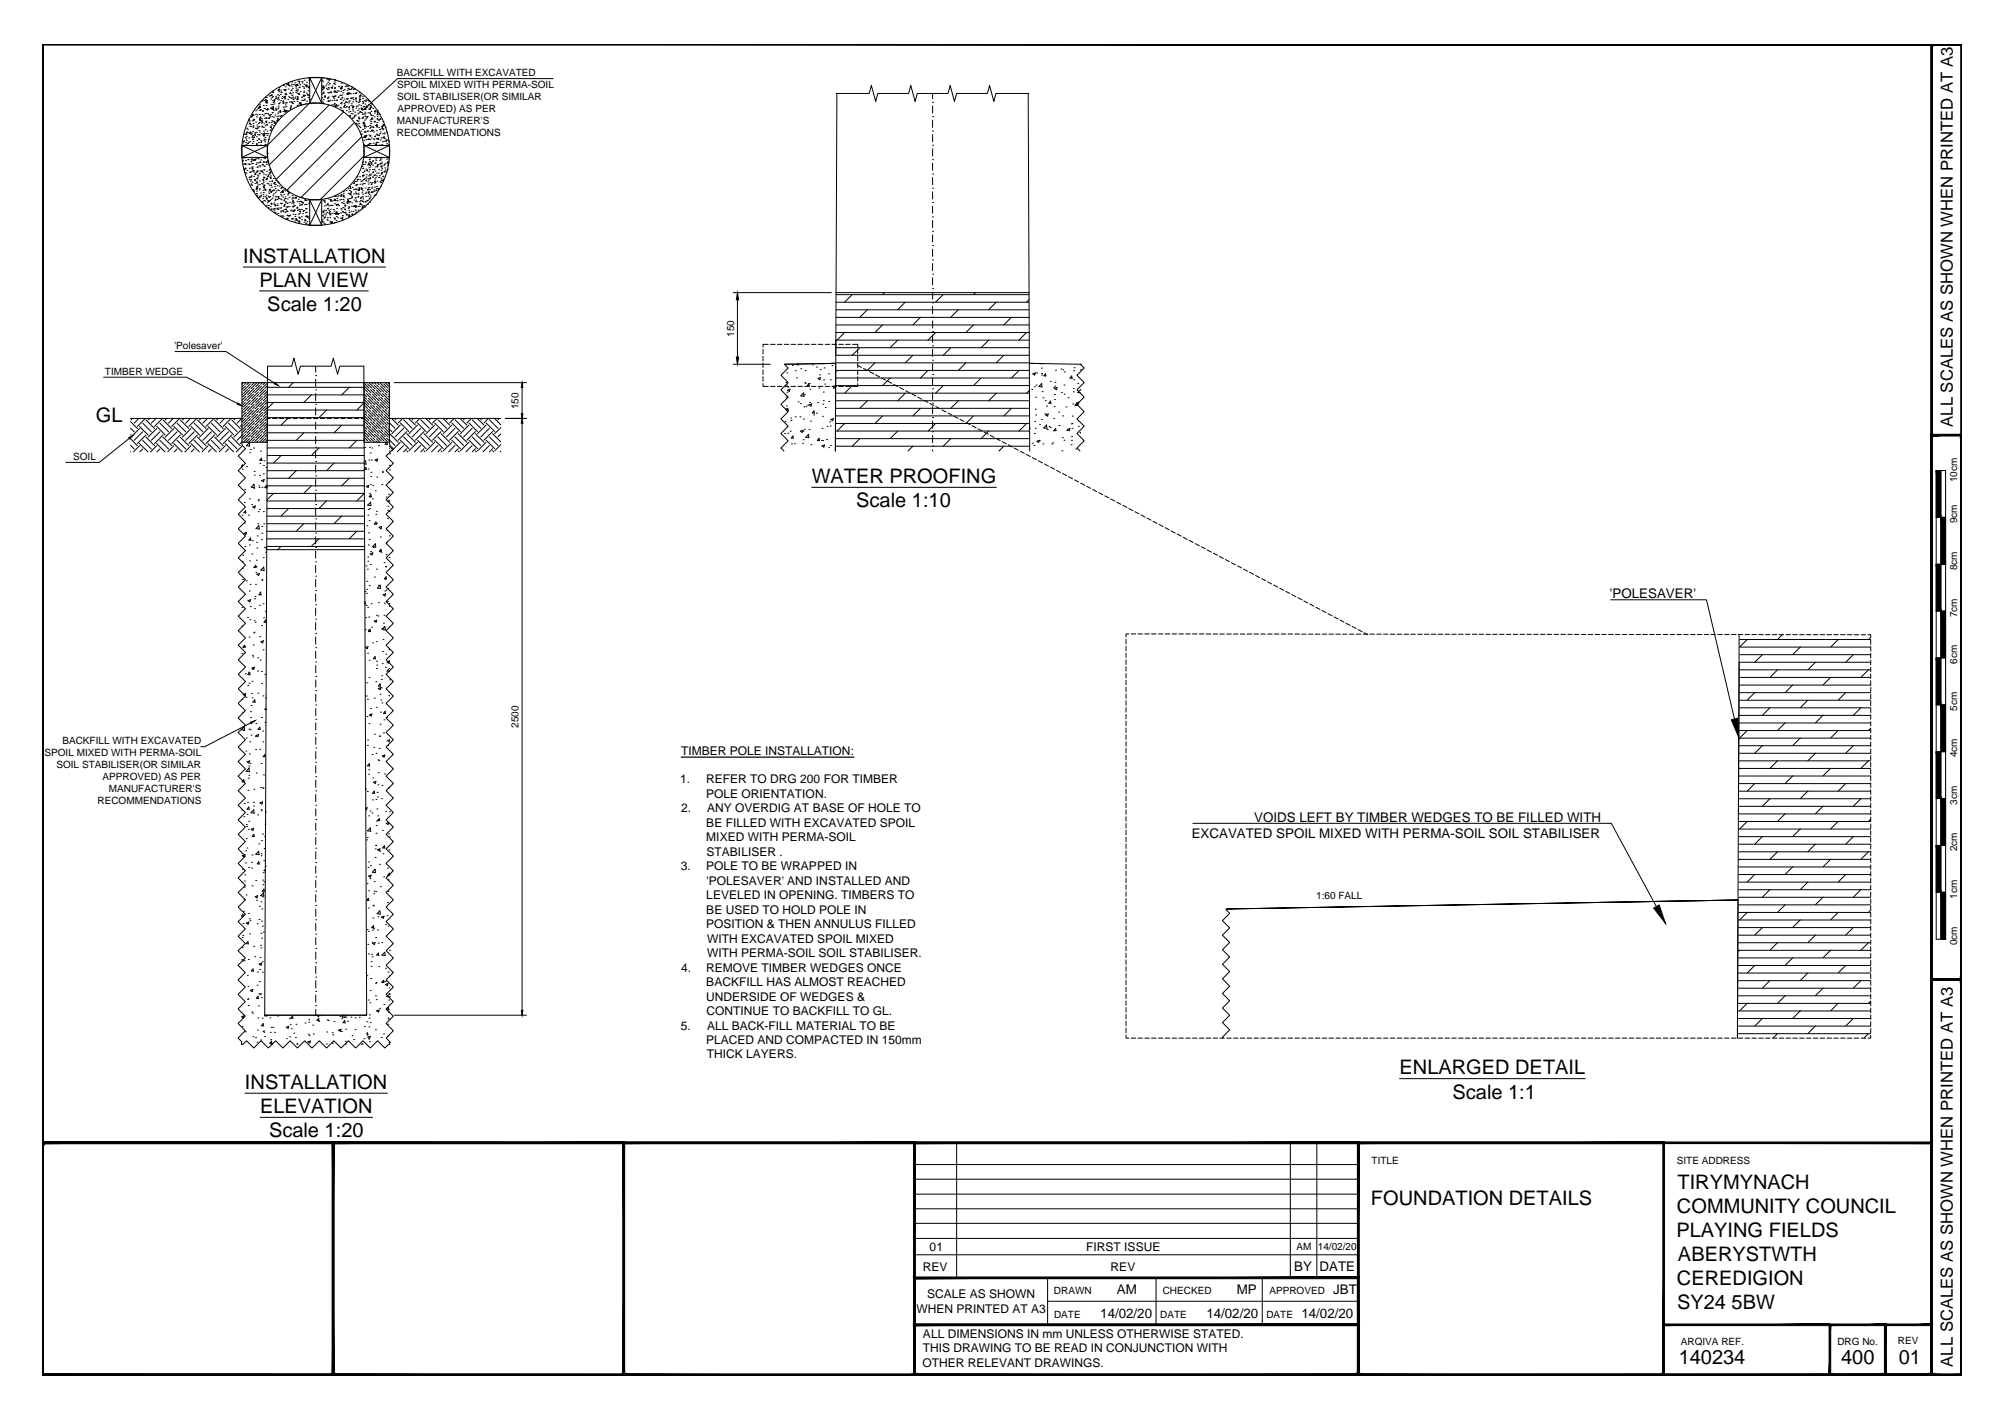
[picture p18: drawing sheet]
<svg xmlns="http://www.w3.org/2000/svg" width="420mm" height="297mm" viewBox="0 0 420 297" stroke-linecap="round" stroke-linejoin="round" font-family="sans-serif">
<defs><g id="words">
<g font-size="4.2">
<text x="51" y="55.1">INSTALLATION</text>
<text x="54.3" y="60">PLAN VIEW</text>
<text x="56" y="65.1">Scale 1:20</text>
<text x="20.1" y="88.5">GL</text>
<text x="170" y="101.2">WATER PROOFING</text>
<text x="179.4" y="106.3">Scale 1:10</text>
<text x="293.1" y="225.1">ENLARGED DETAIL</text>
<text x="51.3" y="228.1">INSTALLATION</text>
<text x="54.5" y="233.2">ELEVATION</text>
<text x="304.2" y="230.1">Scale 1:1</text>
<text x="56.4" y="238.2">Scale 1:20</text>
<text x="351.4" y="249">TIRYMYNACH</text>
<text x="287.2" y="252.5">FOUNDATION DETAILS</text>
<text x="351.2" y="254.1">COMMUNITY COUNCIL</text>
<text x="351.1" y="259.1">PLAYING FIELDS</text>
<text x="351.2" y="269.2">CEREDIGION</text>
<text x="351.5" y="264.2">ABERYSTWTH</text>
<text x="351.3" y="274.3">SY24 5BW</text>
<text x="351.6" y="285.7">140234</text>
<text x="385.6" y="285.7">400</text>
<text x="397.7" y="285.7">01</text>
</g>
<g font-size="3.5">
<text x="409" y="89.4" transform="rotate(-90 409 89.4)">ALL SCALES AS SHOWN WHEN PRINTED AT A3</text>
<text x="409" y="286.3" transform="rotate(-90 409 286.3)">ALL SCALES AS SHOWN WHEN PRINTED AT A3</text>
</g>
<g font-size="2.8">
<text x="337.2" y="125.3">'POLESAVER'</text>
<text x="262.7" y="172.1">VOIDS LEFT BY TIMBER WEDGES TO BE FILLED WITH</text>
<text x="249.6" y="175.5">EXCAVATED SPOIL MIXED WITH PERMA-SOIL SOIL STABILISER</text>
<text x="271.1" y="266.3">BY</text>
<text x="276.4" y="266.3">DATE</text>
<text x="233.9" y="271.1">AM</text>
<text x="259" y="271.1">MP</text>
<text x="279.3" y="271.1">JBT</text>
<text x="230.4" y="276">14/02/20</text>
<text x="252.7" y="276">14/02/20</text>
<text x="272.6" y="276">14/02/20</text>
</g>
<g font-size="2.5">
<text x="142.7" y="158.1">TIMBER POLE INSTALLATION:</text>
<text x="142.4" y="164.1">1.</text>
<text x="147.9" y="164.1">REFER TO DRG 200 FOR TIMBER</text>
<text x="147.9" y="167.1">POLE ORIENTATION.</text>
<text x="142.6" y="170.2">2.</text>
<text x="147.9" y="173.2">BE FILLED WITH EXCAVATED SPOIL</text>
<text x="148.1" y="170.2">ANY OVERDIG AT BASE OF HOLE TO</text>
<text x="147.9" y="176.2">MIXED WITH PERMA-SOIL</text>
<text x="148" y="179.3">STABILISER .</text>
<text x="142.6" y="182.3">3.</text>
<text x="147.9" y="182.3">POLE TO BE WRAPPED IN</text>
<text x="148" y="185.3">'POLESAVER' AND INSTALLED AND</text>
<text x="147.9" y="188.4">LEVELED IN OPENING. TIMBERS TO</text>
<text x="147.9" y="191.4">BE USED TO HOLD POLE IN</text>
<text x="147.9" y="194.4">POSITION &amp; THEN ANNULUS FILLED</text>
<text x="148.1" y="197.5">WITH EXCAVATED SPOIL MIXED</text>
<text x="142.7" y="203.5">4.</text>
<text x="147.9" y="203.5">REMOVE TIMBER WEDGES ONCE</text>
<text x="148.1" y="200.5">WITH PERMA-SOIL SOIL STABILISER.</text>
<text x="147.9" y="209.6">UNDERSIDE OF WEDGES &amp;</text>
<text x="147.9" y="206.6">BACKFILL HAS ALMOST REACHED</text>
<text x="142.6" y="215.7">5.</text>
<text x="148" y="212.6">CONTINUE TO BACKFILL TO GL.</text>
<text x="148.1" y="215.7">ALL BACK-FILL MATERIAL TO BE</text>
<text x="147.9" y="218.7">PLACED AND COMPACTED IN 150mm</text>
<text x="148.1" y="221.7">THICK LAYERS.</text>
<text x="194.7" y="262">01</text>
<text x="227.5" y="262">FIRST ISSUE</text>
<text x="193.3" y="266.2">REV</text>
<text x="232.6" y="266.2">REV</text>
<text x="192" y="275">WHEN PRINTED AT A3</text>
<text x="194.2" y="272">SCALE AS SHOWN</text>
<text x="193.3" y="280.3">ALL DIMENSIONS IN mm UNLESS OTHERWISE STATED.</text>
<text x="193.2" y="286.3">OTHER RELEVANT DRAWINGS.</text>
<text x="193.3" y="283.3">THIS DRAWING TO BE READ IN CONJUNCTION WITH</text>
</g>
<g font-size="2.1">
<text x="83.1" y="15.9">BACKFILL WITH EXCAVATED</text>
<text x="83.2" y="18.4">SPOIL MIXED WITH PERMA-SOIL</text>
<text x="83.2" y="21">SOIL STABILISER(OR SIMILAR</text>
<text x="83.3" y="23.5">APPROVED) AS PER</text>
<text x="83.1" y="26">MANUFACTURER'S</text>
<text x="83.1" y="28.6">RECOMMENDATIONS</text>
<text x="153.7" y="70.6" transform="rotate(-90 153.7 70.6)">150</text>
<text x="36.5" y="73.1">'Polesaver'</text>
<text x="22" y="78.5">TIMBER WEDGE</text>
<text x="108.6" y="85.7" transform="rotate(-90 108.6 85.7)">150</text>
<text x="15.3" y="96.3">SOIL</text>
<text x="409.9" y="101" transform="rotate(-90 409.9 101)">10cm</text>
<text x="409.9" y="109.6" transform="rotate(-90 409.9 109.6)">9cm</text>
<text x="409.9" y="119.5" transform="rotate(-90 409.9 119.5)">8cm</text>
<text x="409.9" y="129.3" transform="rotate(-90 409.9 129.3)">7cm</text>
<text x="409.9" y="139.1" transform="rotate(-90 409.9 139.1)">6cm</text>
<text x="409.9" y="148.9" transform="rotate(-90 409.9 148.9)">5cm</text>
<text x="13.1" y="155.9">BACKFILL WITH EXCAVATED</text>
<text x="108.6" y="152.5" transform="rotate(-90 108.6 152.5)">2500</text>
<text x="9.3" y="158.4">SPOIL MIXED WITH PERMA-SOIL</text>
<text x="11.8" y="160.9">SOIL STABILISER(OR SIMILAR</text>
<text x="409.9" y="158.6" transform="rotate(-90 409.9 158.6)">4cm</text>
<text x="21.5" y="163.4">APPROVED) AS PER</text>
<text x="22.8" y="165.9">MANUFACTURER'S</text>
<text x="20.4" y="168.5">RECOMMENDATIONS</text>
<text x="409.9" y="168.6" transform="rotate(-90 409.9 168.6)">3cm</text>
<text x="409.9" y="178.3" transform="rotate(-90 409.9 178.3)">2cm</text>
<text x="275.7" y="188.4">1:60 FALL</text>
<text x="409.9" y="188.3" transform="rotate(-90 409.9 188.3)">1cm</text>
<text x="409.9" y="198" transform="rotate(-90 409.9 198)">0cm</text>
<text x="287.3" y="243.9">TITLE</text>
<text x="351.2" y="243.9">SITE ADDRESS</text>
<text x="271.6" y="261.8">AM</text>
<text x="276" y="261.8">14/02/20</text>
<text x="220.8" y="271.1">DRAWN</text>
<text x="243.5" y="271.1">CHECKED</text>
<text x="265.9" y="271.1">APPROVED</text>
<text x="220.8" y="276">DATE</text>
<text x="243" y="276">DATE</text>
<text x="265.2" y="276">DATE</text>
<text x="352.1" y="281.6">ARQIVA REF.</text>
<text x="384.8" y="281.6">DRG No.</text>
<text x="397.5" y="281.6">REV</text>
</g>
</g></defs>
<g fill="none" stroke="#000" stroke-width=".21">
<path d="M57.1 19.4h.1M57.2 19.2v-.1l-.1 .1h.1M58.1 19.9h.1M58.2 18.9h.1M58.3 19h.1M58.4 18.7h.1v.1zM58.4 19.2h.1M58.4 18.4h.1M58.7 19.8h.1M58.8 18.9h.1M59 19.4v-.2l-.1 .2h.1M59.3 17.9h.1"/>
<path d="M59.4 18.8h.1M59.4 17.8h.1M59.6 18.9h.1M59.7 19.9h.1M59.7 19.6h.1M59.7 19h.1M59.8 18.2h.1M59.8 18.8h.1M59.9 19.7h.2l-.1 .1zM60.1 17.8h.1M60.1 17.6h.1M60.3 17.6h.1"/>
<path d="M60.4 18.6h.1M60.5 17.5v.2l-.1-.1zM60.5 17.9l.2-.1-.1 .2zM60.6 18h.1M60.8 19.4l.1 .2h-.2zM60.9 19h.1M61 19.7h.1M61 18.9h.1M61 17.6h.1M61.1 18h.1M61.1 17.2h.1M61.2 18.5h.1"/>
<path d="M61.3 19.4h.1M61.4 17.7h.1M61.8 17.4h.1M61.9 19.3h.1M62 18.4h.1M62 18h.1M62 18.9h.2l-.1 .1zM62 18l-.2-.1 .2-.2v.3M62.3 19.5h.1M62.3 19.1h.1M62.3 17.7v.1h-.1l.1-.1M62.3 18.7h.1"/>
<path d="M62.3 17.8h.1M62.4 17h.1M62.6 18.4h.1M62.6 19.7h.1M62.6 17.1l.2-.1-.1 .2zM62.6 17.4h.1M62.6 19.6l.1 .1h-.2zM62.7 18.2h.1M62.8 17.8h.1M62.9 19.2h.1M63.2 17.1h.1M63.3 17.4h.1"/>
<path d="M63.3 18.1h.1M63.5 20l.2-.1v.1zM63.6 18.2h.1M63.6 19.3h.1M63.6 18.5h.1M63.6 19.1h.1M63.7 17.7h.1M63.7 16.8h.1M64.1 19.5h.1M64.1 17.8l-.1 .1 .1 .1v-.2M64.1 17.8h.1M64.1 18.1h.2v.1z"/>
<path d="M64.2 18h.1M64.2 17.2h.1M64.5 19.9h.1M64.5 19.9v-.2l-.1 .2h.1M64.5 19h.1M64.7 16.5h.1M64.7 18.2h.1M64.7 16.8h.1M64.7 18.2l.1 .2h-.3zM64.8 16.3h.1M64.9 16.3h2.5v5.3h-2.5zM64.9 16.3l2.5 5.3"/>
<path d="M64.9 16.3h.1M67.4 16.3h.1M67.4 16.4v-.1l-2.5 5.3M67.4 18.7v-.1v.2M67.4 18.3h.1M67.4 16.8h.1M67.5 19.7h.1M67.5 18.8h.1M67.5 18h.1M67.6 17.1h.1M67.6 18.3l.2-.2v.2zM67.7 19.5h.1"/>
<path d="M67.7 16.3h.1M67.7 18.6h.1M67.7 19.3h.1M67.8 18.3l.2-.1-.1 .2zM68.2 18h.1M68.3 18.5h.1M68.4 17.6h.1M68.5 18.7h.1M68.6 16.4l-.2 .1 .1 .1 .1-.2M68.6 19.4h.1M68.7 17.2h.1M68.7 16.7h.1"/>
<path d="M68.8 18.3h.1M68.8 19.5h.1M68.8 18.6h.1M68.8 17.8h.1M68.9 16.9h.1M69 17.5h.1M69 16.6h.1M69.1 19.3h.1M69.1 16.5h.1M69.3 18.4h.1M69.3 19.3h.2l-.1 .1zM69.6 18h.1"/>
<path d="M69.6 18.3v.2l-.1-.1 .1-.1M69.9 17.5l.2-.1-.1 .2zM70 17.4h.1M70 18.5h.1M70.1 19.3h.1M70.1 16.7h.1M70.1 18.5h.1M70.1 18.4h.1M70.1 17.6h.1M70.1 17h.1M70.2 16.8h.1M70.2 19v.2h-.2z"/>
<path d="M70.2 19.2h.1M70.4 19.4h.1M70.6 19h.1M70.9 19.1h.1M70.9 18.2h.1M70.9 18.1h.1M71.2 20h.1M71.3 20h.1M71.4 19.1h.1M71.4 18.5v.1h-.1l.1-.1M71.4 18.3h.1M71.4 17.4h.1"/>
<path d="M71.4 18.5h.2v.1zM71.5 18.4h.1M71.5 18.2h.1M71.5 18.1h.1M71.6 19.9h.1M71.8 19.5h.1M71.8 19h.1M72.1 18.8h.1M72.3 18.2h.1M72.5 17.9h.1M72.7 19.8h.1M72.7 18.9h.1"/>
<path d="M72.7 18.1h.1M72.8 19.7h.1M72.8 18.5h.1M72.9 19.4v.3l-.2-.1zM73 18h.1M73.1 19.7h.1M73.1 19.5h.1M73.1 19.5l-.2 .1M73.1 19.5v.1l-.2-.1M73.2 18.6l.1 .2h-.2zM73.4 19.7h.1M73.4 18.8h.1"/>
<path d="M73.6 18.5h.1M73.6 18.2h.1M73.9 19.6h.1M74 18.8h.1M74.1 18.7h.1M74.2 18.6h.1M74.4 19.5h.1M74.5 19.6h.1M74.6 19.4h.1M75.3 19.4h.1M75.6 19.9v.2l-.2-.1zM115.9 16.5h-32.6l-6.4 5.8"/>
<path d="M175.1 19.6h7l.4-1.7 .9 3.4 .5-1.7h6.4l.5-1.7 .9 3.4 .4-1.7h6.5l.4-1.7 .9 3.4 .5-1.7h6.4l.5-1.7 .9 3.4 .4-1.7h6.9M175.3 19.6l-.3 74.9v-18.4l-10.7 .2M195.3 19.6v1.1M215.4 19.6l.3 74.9M50.7 30.5h5.3v2.5h-5.3zM50.7 30.5l5.3 2.5M50.8 33.1h.1M50.8 29.9h.1M50.9 34.4h.1M50.9 33.6v.1h-.1zM51 29.6l.2-.1-.1 .2zM51 30.4h.1"/>
<path d="M51.1 28.1h.1M51.2 28.1h.1M51.2 35.5l.1 .1h-.2l.2-.1M51.3 35.4h.1M51.3 34.5h.1M51.3 34.3l.2-.1-.1 .2zM51.3 36.2h.1M51.3 35.2h.1M51.4 35.3h.1M51.4 33.1h.1M51.4 28.8h.1M51.4 34.5h.1"/>
<path d="M51.4 33.6h.1M51.4 29.9h.1M51.5 29.1h.1M51.5 36.3h.1M51.5 30.2h.1M51.6 29.4h.1M51.6 28.6h.1M51.6 27.7h.2l-.1 .1zM51.6 27.7h.1M51.7 26.9h.1M51.7 28v.2h-.2zM51.7 35.7h.1"/>
<path d="M51.8 27.1h.1M51.9 34.4h.1M51.9 33.4h.1M52 33.5h.1M52 27.8h.1M52 29.9v.2h-.1zM52.1 29.8h.1M52.1 28.9h.1M52.2 25.2h.1M52.2 25.5h.1M52.2 37.1h.2l-.1 .1zM52.2 35.2h.1"/>
<path d="M52.2 37.6h.1M52.2 24.9v.1M52.2 34.4h.1M52.2 28h.1M52.2 25.9l.2 .1v-.2l-.2 .1M52.3 36h.1M52.3 36.1h.1M52.3 26.5h.1M52.3 29.7h.1M52.4 30.5h.1M52.4 38h.1M52.5 26.1h.1"/>
<path d="M52.5 37h.1M52.5 26.5h.1M52.5 27.6l.1 .3-.3-.1zM52.5 38.5h.1M52.5 28.2h.1M52.6 37.7h.1M52.6 37.1h.1M52.6 33.4h.1M52.6 36.8h.1M52.6 38.7h.1M52.6 36h.1M52.6 35.1h.1"/>
<path d="M52.7 34.3h.1M52.7 33.7v.2h-.1l.1-.2M52.7 33.4h.1M52.7 28.8h.1M52.7 33.1h.1M52.7 38.8h.1M52.8 27.9h.1M52.8 24.3v.2h-.2l.2-.2M52.8 35.3l.2-.1-.1 .2zM52.8 34.9h.1M52.8 38.2h.1M52.8 30.1h.1"/>
<path d="M52.8 25.3h.1M52.8 28.5h.1M52.9 24.2h.1M52.9 29.2h.1M52.9 24l.1 .1v-.1l-.1 .1M52.9 34.2h.1M52.9 28.4h.1M52.9 39.7h.1M52.9 27.5h.1M53 26.7h.1M53 25.8h.1M53 29.7h.1"/>
<path d="M53 25.2h.1M53 25h.1M53.1 24.1h.1M53.1 35.6v.2h-.2l.2-.2M53.1 35.8h.1M53.1 37h.1M53.1 26.2l.1 .2h-.2l.1-.2M53.1 36h.1M53.1 28.8l.2-.1v.2zM53.2 25.1h.1M53.2 33.4v.3l-.2-.1zM53.3 33.5h.1"/>
<path d="M53.4 27.9h.1M53.4 27.8h.1M53.4 26.9h.1M53.4 37.8h.1M53.4 33.5l.2-.1-.1 .1zM53.4 38.4h.1M53.4 37.7v-.2l-.1 .2h.2M53.5 28.2v.1h-.2zM53.5 23.9h.1M53.5 23.2h.1M53.5 33.3h.1M53.5 25.6h.1"/>
<path d="M53.5 36.3l.1 .3-.3-.1zM53.6 34.5h.1M53.6 36.1h.1M53.7 39.6h.1M53.7 28.7h.1M53.7 34.1h.1M53.7 37.4h.1M53.7 38.2l.2-.1-.1 .1zM53.7 24.5h.1M53.7 27.7h.1M53.7 30.2l.1-.1 .1 .1zM53.7 39.5l.1 .1h-.2l.2-.1"/>
<path d="M53.7 26.9h.2v.1zM53.8 36h.1M53.8 39.2h.1M53.8 35.8h.1M53.8 39.1h.1M53.8 38.4h.1M53.8 24.1h.1M53.8 35h.1M53.8 23h.1M53.8 26.2h.1M53.8 29.4h.1M53.9 37.5h.1"/>
<path d="M53.9 26.6h.1M53.9 36.7h.1M53.9 39.2v.3l-.2-.1zM53.9 28.2h.1M53.9 35.8h.1M53.9 37.1h.1M53.9 35h.1M53.9 30.5h.1M54 38.8h.1M54 34.1h.1M54 33.3h.1M54 22.6h.1"/>
<path d="M54 26.8h.1M54.1 36.8h.1M54.1 25.9h.1M54.1 33.2h.1M54.1 29.9h.1M54.2 29h.1M54.2 28.2h.1M54.2 22.2h.1M54.2 27.4h.1M54.2 29.2h.1M54.3 26.5h.1M54.3 22.8l-.1-.2-.1 .1 .2 .1"/>
<path d="M54.3 25.7h.1M54.3 39.8h.1M54.3 39.5h.1M54.3 34.7h.1M54.3 37.9h.1M54.3 36.3h.2l-.1 .1zM54.3 24.8h.1M54.3 25.1h.1M54.3 28.3h.1M54.3 24h.1M54.3 27.7h.1M54.3 38.6h.1"/>
<path d="M54.3 21.8h.1M54.4 23.1h.1M54.4 25.3h.1M54.4 25.1l.2-.1-.1 .2zM54.4 22.3h.1M54.4 35.8h.1M54.4 34.9h.1M54.5 34h.1M54.5 23.1h.1M54.5 33.9l.1 .2-.2-.1zM54.6 23h.1M54.6 30.4h.1"/>
<path d="M54.6 24.5v.2l-.1-.1 .1-.1M54.6 22.3v.2h-.2zM54.6 29.4h.1M54.6 33.5h.1M54.6 29.8l.2-.1v.2zM54.7 25.8h.1M54.7 27.9h.1M54.7 24.9h.1M54.7 35.8h.1M54.8 38.5h.1M54.8 21.2h.1M54.9 24h.1"/>
<path d="M54.9 25.6h.1M54.9 35.8v.2l-.1-.1zM54.9 25.2v.2h-.2M54.9 25.2l-.2 .2M54.9 34.5h.1M54.9 26.4l.1 .2-.2-.1 .2-.1M54.9 34.5l.2-.1v.2zM55 38.5h.1M55 36.2h.1M55 23.2h.2l-.1 .1zM55 37.6h.1M55 26.6h.1"/>
<path d="M55.1 39.9h.1M55.1 39h.1M55.1 34h.1M55.1 38.2h.1M55.1 22.1h.1M55.1 33h.1M55.2 37.3h.1M55.2 33.9h.1M55.2 37.1h.1M55.2 36.5h.1M55.2 24.2h.1M55.2 27.5h.1"/>
<path d="M55.2 26.6h.1M55.2 21h.1M55.2 39.2l.2-.1-.1 .2zM55.2 35.6h.1M55.2 28.1l.1 .2h-.3zM55.3 34.8h.1M55.3 29.4h.1M55.3 28.3h.1M55.3 37.9l-.1-.2-.1 .1 .2 .1M55.3 28.4h.1M55.3 39.4h.1M55.3 35.6h.1"/>
<path d="M55.3 27.9h.1v.1zM55.3 33.9h.1M55.3 37.2h.1M55.3 22.7h.1M55.3 26h.1M55.3 29.1h.1M55.3 33.1h.1M55.3 38.8h.1M55.3 28.5v-.2l-.1 .2h.1M55.4 22.7h.1M55.4 24.8h.1M55.4 34.8h.1"/>
<path d="M55.4 23.9h.1M55.4 29.7h.1M55.4 33.2h.1M55.5 28.9h.1M55.5 28h.1M55.5 27.2h.1M55.5 30.2h.1M55.5 20.4h.1M55.6 26.3h.1M55.6 29.3h.1M55.6 39.6v.2M55.6 25.5h.1"/>
<path d="M55.6 39.6l-.1 .2h.1M55.6 21.4l.2-.1-.1 .2zM55.6 24.6h.1M55.6 37.5h.1M55.6 39.8h.1M55.6 30.2l.1 .2h-.2l.2-.2M55.7 23.8h.1M55.7 25.7h.1M55.7 36.6h.1M55.7 22.9h.1M55.7 22.1h.1M55.7 25.4h.1"/>
<path d="M55.7 20.8v.2h-.1zM55.8 21.3h.1M55.8 20.4h.1M55.8 35.9h.1M55.8 34.4h.1M55.8 37.7h.1M55.8 24.8h.1M55.8 28h.1M55.8 21.1h.1M55.8 21.6h.1M55.8 37.4l.2-.1v.1zM55.9 21.4h.1"/>
<path d="M55.9 26.1l.2-.1-.1 .2zM55.9 23.1h.1M55.9 33.8v.3h-.2zM55.9 28.4h.1M55.9 38.4h.1M56 27.5h.1M56 33.6h.1M56 32.2h.1M56 32.3h.1M56 30.5l-5.3 2.5M56.1 23.8h.1M56.1 22.8v.1h-.1z"/>
<path d="M56.1 36.9l.2 .1-.1-.3-.1 .3M56.1 33.8h.1M56.1 28h.1M56.1 22.9h.1M56.1 38.5h.1M56.2 29.2h.1M56.2 24h.1M56.3 25.7h.1M56.3 34.6h.1M56.3 34.1v.1M56.3 36.5h.1M56.3 35.6h.1"/>
<path d="M56.3 36.2h.1M56.4 24.7h.1M56.4 39.7h.1M56.4 20.1h.1M56.4 39.8l.2-.2v.3zM56.4 38.8h.1M56.4 24.7v.1h-.1zM56.4 38h.1M56.4 35.5h.2v.1zM56.5 37.1h.1M56.5 36.3h.1M56.5 20.1h.1"/>
<path d="M56.5 24.3l.2-.1-.1 .1zM56.5 35.5h.1M56.6 26.7h.1M56.6 27.4h.1M56.6 37.4h.1M56.6 26.4h.1M56.6 37.2h.1M56.6 36.9h.1M56.7 24h.1M56.7 27.2h.1M56.7 38.9h.1M56.7 20.8h.1"/>
<path d="M56.7 36v.1h-.1zM56.7 22.8h.1M56.8 21.9h.1M56.8 38.5h.1M56.8 22.5h.1M56.8 25.7h.1M56.8 26.7v-.1l-.2 .1h.2M56.8 27h.1M56.9 39.2h.1M56.9 26.1h.1M56.9 25.3h.1M56.9 20.4h.1"/>
<path d="M56.9 24.4h.1M57 23.6h.1M57 20h-.3l.2-.2 .1 .2M57 22.8h.1M57 39.9h.1M57 21.9h.1M57.1 21.1h.1M57.1 25.4h.1M57.1 37.9v.1h-.2zM57.1 20.2h.1M57.1 22.4h.2l-.1 .1zM57.2 21.5h.1"/>
<path d="M57.3 26.4h.1M57.3 23.1h.1M57.3 37.4h.1M57.3 25.4h.1M57.3 24.6h.1M57.3 22.7v.2h-.2zM57.3 21.3h.1M57.3 38.4l.2-.1v.2zM57.4 21.8h.1M57.4 39.8l.1 .1h-.2zM57.4 25.8l.2-.2v.2zM57.4 20.8h.1"/>
<path d="M57.5 38.6h.1M57.5 39.1h.1M57.5 21l.1 .1h-.2l.1-.1M57.5 38.2h.1M57.6 24.1h.1M57.6 25.7h.1M57.7 39.5h.1M57.7 38.7h.1M57.7 22.6h.1M57.7 37.8h.1M57.7 20.2h.1M57.7 20.6l.2-.1v.2z"/>
<path d="M57.9 22.9v.2h-.1zM57.9 25.4h.1M58 24.4h.1M58 25.3l.2-.1v.2zM58 38.9h.1M58.1 20.8h.1M58.1 22.8h.1M58.1 39.8h.1M58.2 23.7h.1M58.2 38.1h.1M58.2 20.5h.1M58.2 25.1h.1"/>
<path d="M58.2 24.3h.1M58.2 38.3h.1M58.2 24.8l.1 .2h-.2zM58.3 23.5h.1M58.3 20.5h.1M58.3 22.2h.1M58.3 22.6h.1M58.3 21.8h.1M58.3 20.9h.1M58.3 39.9h.1M58.4 20.1h.1M58.4 21.7h.1"/>
<path d="M58.5 39h.1M58.6 21.5h.1M58.6 24.4h.1M58.6 23.4h.1M58.6 23.2h.1M58.6 23.4h.2v.1zM58.8 24.3h.1M58.8 21.1h.1M58.9 39.4l.1-.1v.2zM58.9 24.2h.1M59 39.3h.1M59 20.6h.1"/>
<path d="M59.1 20.2h.1M59.2 39.9l.1 .2h-.2zM59.3 23.3h.1M59.3 21.6l.1-.1v.2zM59.3 22.4h.1M59.4 21.1l-.2 .2h.2l-.1-.1M59.4 39.8h.1M59.4 22.9h.1M59.4 20.4h.3M59.5 20.4l.2-.2v.3M59.6 23.3h.1M59.6 22.4h.1"/>
<path d="M59.6 20.6h.1M59.6 39.6h.1M59.6 21.6h.1M59.6 23.5h.1M59.7 20.7h.1M59.7 20.3h.1M59.7 40h.1M59.7 23.2v-.1l-.1 .1h.1M59.7 22h.1M59.8 23.3l.2-.2v.2zM59.9 22.4h.1M59.9 21.6h.1"/>
<path d="M60 21.4h.1M60 23.2h.1M60.2 23.2h.1M60.2 40h.1M60.3 20.8h.1M60.4 20.3h.1M60.6 21.4h.1M60.6 20.4h.1M60.8 22.6l.1-.1v.2zM60.8 22.9h.1M60.9 22.2h.1M60.9 21.4h.1"/>
<path d="M61 20.5h.1M61 20.6h.1M61.1 20h.1M61.2 21.3v.2h-.1zM61.2 21.7h.1M61.3 20.3h.1M61.3 21.6h.1M61.4 20.8l.2-.1-.1 .2zM61.6 21.2h.1M61.8 20.6h.1M61.8 20.3h.1M62.2 22.1h.1"/>
<path d="M62.2 21.2h.1M62.2 20.2h.1M62.3 20.4h.1M62.3 20.7h.1M62.4 20.6v.3l-.2-.1zM62.5 22h.1M62.6 21.7h.1M62.7 21.5h.1M62.9 21.8l.2-.1-.1 .2zM63 21.5v.1h-.1zM63.1 21.9h.1M63.1 20.4h.1"/>
<path d="M63.2 21h.1M63.2 20.3h.1M63.5 21.9h.1M63.5 21h.1M63.6 20.2h.1M63.7 20.7h.1M63.8 20.9h.1M63.8 20h.1M64 21.7h.1M64.2 21.2h.1M64.5 20.4h.1M64.7 20.1h.1"/>
<path d="M64.8 20.8h.1M64.8 21.6v.1M64.8 21.6l-8.7 8.8M65.7 21.6h.1M67.4 21.3h.1M67.4 20.5h.1M67.6 21.7l.2-.2v.2zM67.7 20.9h.1M68 20.4h.1M68.1 20v.2h-.1zM68.6 20.6h.1M68.6 20.4h.1"/>
<path d="M68.7 21.2l.2-.1-.1 .2zM68.7 21.2h.1M68.8 20.3h.1M68.9 21.2h.1M68.9 22l-12.5 12.5M69.1 21h.1M69.4 22h.1M69.5 21.1h.1M69.6 20.2h.1M69.8 22h.1M69.9 20.7h.1M69.9 20.2l.1 .2-.2-.1 .1-.1"/>
<path d="M70 21.8h.1M70 21h.1M70 21.7h.1M70 20.2h.1M70.1 20.2h.1M70.2 20.1h.1M70.2 22.2l.2-.1-.1 .2zM70.3 22.1v.2l-.1-.1zM70.3 22.1l.2-.2v.2zM70.5 21h.1M70.6 22.2h.1M70.8 22h.1"/>
<path d="M70.8 20.4l.2-.1v.1zM71.3 22.5h.1M71.3 20.7h.1M71.3 21.7h.1M71.3 20.8h.1M71.4 22.7h.1M71.4 21.8h.1M71.5 21.4h.1M71.6 23.1h.1M71.7 23.2l.1 .1 .1-.1h-.2M71.8 20.4v.1h-.2zM71.8 21.1h.1"/>
<path d="M72 23.5l-14.1 14.1M72.1 21.7h.1M72.1 20.7h.1M72.1 22h.1M72.1 22.1h.1M72.1 22.4v-.1l-.1 .1h.1M72.3 21.4l.2 .1v-.2l-.2 .1M72.4 22.5h.1M72.5 39.9h.1M72.5 23.2h.1M72.6 22.3h.1M72.6 21.5h.1"/>
<path d="M72.6 20.6h.1M72.6 20.8h.1M72.7 20.7h.1M72.9 39.6h.1M73 21.2h.1M73 23.5h.1M73 21.5h.1M73.1 22.9h.1M73.2 21.1h.1M73.2 39.9h.1M73.2 22.3v.3l-.2-.1zM73.2 39.1h.1"/>
<path d="M73.2 24.3l.2-.1v.1zM73.3 24.3h.1M73.3 23.3h.1M73.5 22.1h.1M73.5 39.5h-.2l.2-.2v.2M73.5 23.8h.1M73.6 21.7h.1M73.6 20.5v.2h-.1zM73.7 20.6h.1M73.8 24.7h.1M73.8 23.9h.1M73.8 39.3h.1"/>
<path d="M73.8 23h.1M73.8 22.2h.1M73.8 24.8h.1M73.9 22.4h.1v.1zM73.9 21.3h.1M73.9 20.5h.1M73.9 23.3h.1M73.9 22.6v-.2l-.1 .2h.2M74 22.3h.1M74 20.8h.1M74.1 39.7h.1M74.1 38.4l.2-.1-.1 .2z"/>
<path d="M74.2 24.1h.1M74.2 25.7l-14.1 14.2M74.3 38h.1M74.3 24.3v.2h-.1zM74.3 39.6h.1M74.3 23.5h.1M74.5 20.9h.1M74.5 24.2h.1M74.5 20.6l.1-.1v.2zM74.5 25.9h.1M74.5 39.7h.1M74.5 38.7h.1"/>
<path d="M74.5 38.9h.1M74.5 21.2h.1M74.6 22.6h.1M74.6 25.8h.1M74.6 38h.1M74.6 22.2h.1M74.6 21.3h.1M74.7 39.6h.1M74.7 26.1h.1M74.7 38.7h.1M74.7 25.3l.2-.1v.2zM74.9 22.2h.1"/>
<path d="M74.9 23.1h.1M74.9 23.9h.1M74.9 36.8v.2h-.1M74.9 37.7v-.2l-.1 .2h.2M75 26.2h.1M75 37.6h.1M75 25.4h.1M75.1 24.5h.1M75.1 21.5h.1M75.1 24.7h.1M75.1 23.7h.1M75.1 22.8h.1"/>
<path d="M75.1 25.8h.1M75.1 39.3h.1M75.2 22h.1M75.2 24.9h.1M75.2 21.1h.1M75.2 24.8h.1M75.2 20.3h.1M75.2 26.5h.1M75.2 39.7l.1 .2h-.3zM75.3 21.3h.1M75.3 39.5l-.1 .1h.1v-.1M75.3 20.3h.1"/>
<path d="M75.3 37h.1M75.3 20.9h.1M75.4 23.4h.2l-.1 .1zM75.4 38.6h.1M75.4 20.7v.1h-.1zM75.4 26.7h.1M75.4 37.7h.1M75.6 27.5h.1M75.6 22.1h.1M75.6 39.4l.2-.1-.1 .2zM75.6 38h.1M75.7 39.7h.1"/>
<path d="M75.7 28.1h.1v.1zM75.7 39.5h.1M75.7 23.6h.1M75.7 22.6l.1 .2-.2-.1 .2-.1M75.8 28.6l-12.8 12.8M75.8 24.8h.1M75.8 34.9h.1M75.8 39.6h.1M75.8 23.9h.1M75.8 38.7h.1M75.9 37.9h.1M75.9 21.3h.1"/>
<path d="M75.9 36.8h.1M75.9 40h.1M75.9 37h.1M75.9 36.2h.1M75.9 20.3h.1M75.9 20.7h.1M75.9 23.9h.1M75.9 27.1h.1M76 23l-.3-.1 .2-.2v.3M76 35.3h.1M76 34.5h.1M76 35.2h.1"/>
<path d="M76 38.5h.1M76 21.6l.2-.1-.1 .2zM76 25.6h.1M76 28.8h.1M76 33.9v.1M76 22.4h.1M76.1 37.6h.1M76.1 26.2h.1M76.1 36.7h.1M76.1 25.7h.1M76.1 24.5v.2l-.1-.1zM76.2 30.2h.1"/>
<path d="M76.2 29.4h.1M76.2 33h.1M76.2 22.3h.1M76.2 32.7l-9.1 9.1M76.2 37.5h.2l-.1 .1zM76.2 28.6h.1M76.2 21.1h.1M76.2 27.7h.1M76.2 23.9h.1M76.2 30.5h5.4v2.5h-5.4zM76.2 25.6l.1 .3-.2-.1zM76.2 30.5l5.4 2.5"/>
<path d="M76.3 26.3l.1-.1v.2zM76.3 26.9h.1M76.3 26h.1M76.3 34.4h.1M76.3 25.2h.1M76.3 28.4h.1M76.3 38.5h.1M76.4 27.5h.1M76.4 24.3h.1M76.4 23.5h.1M76.4 35.8v.2l-.1-.1zM76.4 28.9h.1"/>
<path d="M76.4 22.6h.1M76.5 21.8h.1M76.5 23.8h.1M76.5 26.4v.2h-.2zM76.5 33.9h.1M76.5 39.4h.1M76.5 21h.1M76.5 22.9h.1M76.5 37.3h.1M76.5 27.7h.1M76.5 34.1h.1M76.5 24.9h.1"/>
<path d="M76.5 21.2h.1M76.5 24.4h.1M76.6 26.5h.1M76.6 28.5v.3l-.2-.1zM76.6 29.3h.1M76.6 35.4h.1M76.7 37.1h.1M76.7 36.6h.1M76.7 21h.1M76.7 37.7l.1 .2h-.2l.2-.2M76.8 24.7h.1M76.8 35.7h.1"/>
<path d="M76.8 28.3v.2h-.1zM76.8 35.7l.2-.1-.1 .2zM76.9 24.4h.2l-.1 .1zM76.9 27.6h.1M76.9 29.2h.1M77 27.4h.1M77 38.1h.1M77 37.5h.1M77 39.7h.1M77 26.5h.1M77.1 23.6h.1M77.1 39.4h.1"/>
<path d="M77.1 39.6v.2h-.1zM77.1 38.5h.1M77.1 22.8h.1M77.1 34.1h.1M77.2 37.7h.1M77.2 21.9h.1M77.2 30.2v.2h-.2zM77.2 29.2l.2-.1-.1 .2zM77.2 20.9l-.1 .1 .1-.1M77.2 36.9h.1M77.2 36h.1M77.2 21.3h.1"/>
<path d="M77.3 35.2h.1M77.3 30.2h.1M77.3 34.3v.2h-.2zM77.3 34.3h.1M77.3 28.3h.1M77.3 39.3h.1M77.3 33.5h.1M77.4 36.5h.1M77.4 39.7h.1M77.4 35.6h.1M77.4 30.1h.1M77.4 33.3h.1"/>
<path d="M77.4 34.7h.1M77.4 26.3h.1M77.4 23.6h.1M77.4 26.9h.1M77.4 23.7h.1M77.5 33.9l.1-.1v.2zM77.5 29.3h.1M77.5 36.8h.1M77.5 35h.1M77.5 38.2h.1M77.5 28.4h.1M77.5 25.3h.1"/>
<path d="M77.5 28.6h.1M77.5 22.6l.2-.1-.1 .2zM77.5 22.1h.1M77.5 27.6h.1M77.6 26.7h.1M77.6 30.1h.1M77.6 22.3h.1M77.6 22.8v.1h-.1l.1-.1M77.6 25.9h.1M77.6 24h.1M77.6 37.2v.2h-.2zM77.6 25h.1"/>
<path d="M77.7 24.2h.1M77.7 26.4h.1M77.7 34.5h.1M77.7 23.3h.1M77.7 25.5h.1M77.7 36.5h.1M77.7 22.5h.1M77.7 38.6l.2-.1v.2zM77.8 21.6h.1M77.8 28.9h.1M77.8 21.8h.1M77.8 39.4h.1"/>
<path d="M77.9 34.2v-.1l-.1 .1h.1M77.9 39.2h.1M77.9 25h.1M77.9 24.7l.1 .1h-.2zM77.9 38.2h.1M77.9 26.6h.1M78 27.3h.1M78 27.2l-.1 .2-.1-.1h.2M78 35.5h.1M78 37.1h.1M78 27.4h.1M78 33.8h.1"/>
<path d="M78 24.2h.1M78 34.6h.1M78.1 22.7h.1M78.1 33.7h.1M78.2 30h.1M78.2 36v.1M78.2 29.1h.1M78.2 36l-.1 .1h.2M78.3 27.6h.1M78.3 26.6v.1h-.1zM78.3 29.3h.1M78.3 25.4h.1"/>
<path d="M78.3 35.5h.1M78.3 38.1h.1M78.3 36.7h.2v.1zM78.4 24.5h.1M78.4 39.8h.1M78.4 23.7h.1M78.4 25.5l.2-.1-.1 .2zM78.4 39.2h.1M78.5 38.4h.1M78.5 37.5h.1M78.5 34.2h.1M78.5 36.7h.1"/>
<path d="M78.5 35.8h.1M78.6 37.9v.1h-.1l.1-.1M78.6 35h.1M78.6 38.2h.1M78.6 34.1h.1M78.6 26.3h.1M78.6 37.3h.1M78.6 30.3h.1M78.6 23.2l.1 .2h-.3zM78.6 33.3h.1M78.6 28.5l-.1 .1h.2l-.1-.1M78.7 30.2l.2-.1-.1 .2z"/>
<path d="M78.7 33.6h.1M78.8 29.9h.1M78.8 26.3h.1M78.8 26.2l.2 .1v-.2l-.2 .2M78.8 29.1h.1M78.8 28.2h.1M78.8 36.9h.1M78.9 27.4h.1M78.9 29h.1M78.9 36.3h.1M78.9 39.5h.1M78.9 26.5h.1"/>
<path d="M78.9 39.1h.1M78.9 29.8h.1M78.9 33h.1M78.9 28.1h.1M78.9 23.4h.1M78.9 26.6h.1M78.9 25.7h.1M78.9 30.5h.1M78.9 39.8l.1 .1h-.2zM78.9 24.8h.1M79 24h.1M79 34.7h.1"/>
<path d="M79 38h.1M79 34.9l.1-.1v.2zM79 25.1h.1M79 28.3h.1M79 23.1h.1M79 24.4h.1M79 34.5h.1M79 23.6h.2l-.1 .1zM79 23.5h.1M79.1 29h.1M79.1 29.9h.1M79.2 39.5h.1"/>
<path d="M79.2 39.6l.2-.1v.2zM79.3 37.2h.1M79.3 36.3h.1M79.3 25h.1M79.3 25.3h.1M79.3 29v.2l-.2-.1zM79.3 28.3h.2l-.1 .1zM79.3 26.7h.1M79.3 35.6h.1M79.4 37.2h.1M79.5 36.8h.1M79.5 27.2h.1"/>
<path d="M79.5 30.4h.1M79.5 33.6h.1M79.5 23.9h.1M79.5 28h.1M79.6 38.1h.1M79.6 27.1h.1M79.6 33h.2l-.1 .1zM79.6 27.7h.1M79.7 29.3h.1M79.7 33.5h.1M79.7 38.2h.1M79.7 34.2v.2h-.1z"/>
<path d="M79.7 39h.1M79.8 38.2h.1M79.8 25l-.1-.2-.1 .2h.2M79.8 37.3h.1M79.8 36.5h.1M79.8 28.9h.1M79.8 35.6h.1M79.8 34.3h.1M79.9 34.8h.1M79.9 37.8l.1-.1v.1zM79.9 34h.1M79.9 36.2h.1"/>
<path d="M79.9 36.3l.1-.2 .1 .2zM79.9 26.5l.2-.1-.1 .2zM79.9 33.1h.1M80 35.3h.1M80 30.3h.1M80 34.7v.3l-.2-.1zM80.1 29.7h.1M80.1 26.7v.2h-.1l.1-.2M80.1 28.9h.1M80.1 37.8l.2 .1v-.3l-.2 .2M80.1 28h.1M80.1 26.4h.1"/>
<path d="M80.2 27.2h.1M80.2 26.3h.1M80.2 36.9h.1M80.2 27h.1M80.2 37h.1M80.2 25.5h.1M80.2 26.1h.1M80.3 36h.1M80.4 26.4h.1M80.4 29.6h.1M80.4 34.6h.1M80.4 34.5h.1"/>
<path d="M80.4 28.6l.1 .2h-.2l.2-.2M80.5 28h.1M80.5 27.9h.1M80.5 29h.1M80.6 35.2h.1M80.6 34.2h.1M80.7 35.8l-.1 .2-.1-.1h.2M80.7 26.7h.1M80.7 35.6h.1M80.8 29.7h.1M80.8 29.4l.2-.1-.1 .1zM80.9 36h.1"/>
<path d="M81 27.7h.1M81 30.1h.1M81 33.3h.1M81 29.4h.1M81.1 35.5h.1M81.2 34.6h.1M81.2 33.8h.1M81.2 34.3h.1M81.3 34.2h.1M81.3 34l-.1 .2-.1-.1 .2-.1M81.3 33.3h.1M81.3 30.4h.1"/>
<path d="M81.4 29.5h.1M81.4 29.6h.1M81.6 30.5l-5.4 2.5M195.3 39.4h.1M195.3 36.4h.1M195.3 33.4h.1M195.3 30.4h.1M195.3 27.4h.1M195.3 24.4h.1M195.3 21.4h.1M195.3 22.2v1.5M195.3 25.2v1.5"/>
<path d="M195.3 28.2v1.5M195.3 31.2v1.5M195.3 34.2v1.5M195.3 37.2v1.5M51 55.9h29.8M53.1 40l.1-.1v.2zM53.6 40.6h.1M53.7 40.6h.1M53.7 40.9h.1M53.7 40h.1M53.8 41.1h.1M54.1 41.4v.1"/>
<path d="M54.1 41.4h-.1M54.3 41.1h.1M54.3 41.4h.1M54.6 40.4h.1M54.6 41h.2l-.1 .1zM54.9 42.2h.1M55 42.4h.1M55 41.6h.1M55 40.7h.1M55.1 41.1h.1M55.2 40.3h.1M55.3 42h.1"/>
<path d="M55.5 42.1h.1M55.5 41.2h.1M55.7 41.4h.1M55.8 40.9h.1M55.8 43h.1M55.9 41.5l.1 .2h-.2l.2-.2M56 42.5h.1M56.1 42.1l.2-.1-.1 .1zM56.2 41.1h.1M56.2 40.2h.1M56.2 43.1h.1M56.3 42.2h.1"/>
<path d="M56.3 43.4l-.1 .2h.1M56.3 43.5v.1M56.3 41.4h.1M56.4 40.5h.1M56.5 42h.1M56.5 41.2h.1M56.6 43.3h.1M56.6 40.1h.1M56.7 40.2h.2l-.1 .1zM56.7 43.8h.1M56.7 41.8h.1M56.8 40.1h.1"/>
<path d="M56.9 43.8h.1M56.9 42.5v.3l-.2-.1zM57 41.5h.1M57.1 41h.1M57.2 40.6h.1M57.2 43.8h.1M57.3 42.5h.1M57.4 43.7h.1M57.4 42.8h.1M57.4 44.2h.1M57.5 44.6h.1M57.5 43.7h.1"/>
<path d="M57.5 42.9h.1M57.6 42h.1M57.6 41.2h.1M57.6 40.4h.1M57.6 43.1l.2-.1-.1 .2zM57.7 44.6h.1M57.8 41.7v.1h-.2zM57.8 40h.1M57.9 41.2h.1M58 42.7h.1M58.1 41.8h.1M58.1 43h.1"/>
<path d="M58.2 43.8h-.2l.1-.2v.2M58.2 43.9h.1M58.2 41.5h.1M58.2 44.7h.1M58.2 41.2h.2v.1zM58.3 43.6h.1M58.4 41.6h.1M58.7 41.7h.1M58.7 42.6h.1M58.7 40.4h.1M58.7 43.6h.1M58.7 40.8h.1"/>
<path d="M58.7 44.2h.1M58.8 45.2h.1M58.8 44.4h.1M58.8 43.5h.1M58.9 42.7h.1M58.9 41.8h.1M58.9 41h.1M59 40.2h.1M59 42.6h.1M59.1 45.2h.1M59.1 44.1l.2-.1v.2zM59.2 41.3h.1"/>
<path d="M59.2 45.3h.1M59.3 44.4h.1M59.3 40v.3h-.2zM59.4 40.7h.1M59.6 43.9h.1M59.6 42.8h.1M59.6 41.8v.2h-.1zM59.6 42.9l.1 .3h-.3zM59.7 41.6h.1M59.7 41.3h.1M59.7 44.5h.1M59.8 42.3l.1-.1v.2z"/>
<path d="M59.9 44.3h.1M59.9 45.9l.1 .1M59.9 43.4h.1M60 43.8v.1h-.2zM60 45.9h.1M60.1 42.6h.1M60.1 45.1h.1M60.1 44.2h.1M60.1 44.3h.1M60.1 43.4h.1M60.2 42.5h.1M60.2 41.7h.1"/>
<path d="M60.2 45.2h.1M60.2 40.1h.1M60.2 43.3h.1M60.2 40.8h.1M60.3 45.7v.1h-.1zM60.3 40.6h.1M60.4 45.3h.1M60.5 40.3v.2l-.1-.1h.1M60.6 43.3h.1M60.6 41.3h.1M60.6 42.4h.1M60.6 45.1h.2v.1z"/>
<path d="M60.9 44.2h.1M60.9 44h.1M61.1 42.5h.1M61.1 45.7h.1M61.1 41.7h.1M61.1 46h.1M61.2 41h.1M61.2 44.2h.1M61.2 42.3h.1M61.3 41.4h.1M61.3 43.3l.2-.1-.1 .2zM61.3 45.7h.1"/>
<path d="M61.3 44.9h.1M61.4 44h.1M61.4 42v.2h-.1l.1-.2M61.4 43.2h.1M61.4 42.7h.1M61.5 42.4h.1M61.5 44.3h.1M61.5 41.5h.1M61.5 43.2h.1M61.7 43.1h.1M61.7 46.3h.1M61.8 43.9v.2h-.2l.2-.2"/>
<path d="M61.8 45.9h.1M61.8 45.3h.1M61.8 45h.1M61.9 41.3h.1M61.9 41.4h.2l-.1 .1zM61.9 41.4h.1M62.1 45.8l.1 .2h-.2zM62.2 46.1h.1v.1zM62.2 42.2h.1M62.3 44h.1M62.3 43.4l.1 .2h-.2zM62.4 44.9h.1"/>
<path d="M62.5 43.9h.1M62.5 41.7h.1M62.5 46.5h.2v-.2l-.2 .2M62.6 42.3h.1M62.6 45.5h.1M62.6 46.4h.1M62.6 45.6h.1M62.6 46.7h.1M62.7 44h.1M62.7 44.7h.1M62.7 43.9h.1M62.7 43h.1"/>
<path d="M62.7 45.7h.1M62.8 42.2h.1M62.8 42.7h.1M62.8 41.3h.1M62.8 44.3l.2-.1-.1 .2zM62.8 44.4h.1M63.1 43.9h.1M63.1 42.9h.1M63.1 45.4h.1M63.2 42.8h.1M63.2 46h.1M63.2 42.2l.1 .1h-.2l.1-.1"/>
<path d="M63.3 41.4h.1M63.4 44.7h.1M63.4 42.5l.2-.1-.1 .1zM63.6 44.2v-.1l-.1 .1h.1M63.6 44.1h.1M63.7 46.5h.1M63.8 42.9h.1M63.8 42h.1M63.8 41.8h.1M63.9 46.2h.1M64 45.4h.1M64 46.1l-.1-.1-.1 .1h.2"/>
<path d="M64 44.5h.1M64 46.8h.1M64 43.7h.1M64 42.8h.1M64 42h.1M64 45.2h.1M64.1 43.8h.1M64.1 42h.1M64.1 42.8h.1M64.1 43.7h.1M64.1 46.9h.1M64.2 44.5h.1"/>
<path d="M64.3 46.5h.1M64.3 45.3h.2l-.1 .1zM64.3 45.5h.1M64.4 41.9h.1M64.5 45.4h.1M64.5 47.1h.1M64.7 42.6h.1M64.7 45.8h.1M64.7 42.7h.1M64.9 41.8h2.5v5.4h-2.5zM64.9 44h.1M64.9 41.8l2.5 5.4"/>
<path d="M65.2 41.8h.1M65.3 41.8h.1M67.4 41.8l-2.5 5.4M67.5 46h.1M67.5 45.1h.1M67.6 46.3v.2h-.1l.1-.2M67.6 42.1h.1M67.6 45.3h.1M67.7 44.3h.1M67.8 44.2v.3l-.2-.1zM67.8 46.5h.1M67.8 46.9h.1"/>
<path d="M67.8 45.7h.1M67.8 44.9h.1M67.9 44h.1M67.9 42h.1M67.9 43.2h.1M67.9 42.3h.1M68 42.3h.1M68 45.5h.1v.1zM68.1 46.9h.1M68.2 45h.1M68.2 44.1h.1M68.2 43h.1"/>
<path d="M68.2 44.6h.1M68.5 45.9h.1M68.5 44.5h.1M68.6 45.6h.1M68.6 46.2h.1M68.6 43.7l.2-.1-.1 .2zM68.6 42.9h.1M68.7 41.7h.1M68.7 42.8v-.1l-.1 .1h.1M68.8 44h.1M68.9 43.1h.1M69 44.6l.1 .1h-.2l.2-.1"/>
<path d="M69.1 44.3h.1M69.1 46.4h.1M69.1 45.5h.1M69.1 41.8h.1M69.1 45h.1M69.1 44.7h.1M69.1 44.9h.1M69.2 43.8h.1M69.2 41.8h.2l-.1 .1-.1-.1M69.2 43h.1M69.2 42.1h.1M69.2 42h.1"/>
<path d="M69.4 46.7h.1M69.4 46.5v.1h-.1l.1-.1M69.5 46.6l.1-.1v.2zM69.5 43h.1M69.5 42.1h.1M69.6 43h.1M69.6 44.7h.1M69.8 43.9h.1M69.9 45.7h.1M70 44.2h.1M70 46.6h.1M70 45.9h.1"/>
<path d="M70.1 45.7h.1M70.1 41.7h.1M70.1 42.7h.1M70.1 41l.1 .1M70.1 44.7l.2-.1-.1 .2zM70.1 41.7l.1 .3h-.3zM70.2 42h.1M70.2 41v.1M70.2 41.1h.1M70.3 44.8l.2-.2v.3zM70.4 46.2h.1M70.4 44.4h.1"/>
<path d="M70.4 45.3h.1M70.4 44.5h.1M70.5 42.9h.1M70.5 43.6h.1M70.5 42.8h.1M70.5 42.8l.1 .2-.2-.1zM70.6 42h.1M70.6 41.1h.1M70.6 41.6h.1M70.6 44.8h.1M70.6 42.1h.1M70.7 45.6h.1"/>
<path d="M70.7 42.9l.2-.1-.1 .2zM70.7 44.7h.1M70.9 41h.1M70.9 44.7v.2h-.2l.2-.2M70.9 43.1h.1M71 44.7h.1M71.1 41.9h.1M71.3 45.7h.1M71.3 41h.2l-.1 .1zM71.4 44.6h.1M71.4 43.7h.1M71.4 41.8h.1"/>
<path d="M71.4 40.7h.1M71.4 44h.1M71.5 45.7h.1M71.6 42.4h.1M71.6 45.7h.2l-.1 .1zM71.7 45.5h.1M71.7 46h.1M71.7 45.1h.1M71.8 44.3h.1M71.8 43.5h.1M71.8 44.5h.1M71.8 40.9h.1"/>
<path d="M71.8 42.6h.1M71.8 41.8h.1M71.9 40.9h.1M71.9 40.1h.1M71.9 40.5h.1M72 42.1h.1M72 41.1v.1h-.1zM72 43.6h.1M72.1 41.3h.1M72.1 44.5h.1M72.1 42.7h.1M72.2 43.9l.2-.1v.2z"/>
<path d="M72.3 43.1h.1M72.3 44.8h.1M72.3 44.5h.1M72.4 43.1h-.2l.1-.1 .1 .1M72.7 44.9v.1h-.1zM72.7 42.6h.1M72.7 41.7h.1M72.8 41.8h.1M72.8 42.2l.1 .2h-.2l.2-.2M72.8 42.1l.2-.1v.1zM72.9 40.5h.1M72.9 43.7h.1"/>
<path d="M73 45.3l.2-.2v.2zM73 45h.1M73 43.5h.1M73 45.4h.1M73 44.2h.1M73 42.2h.1M73.1 43.3h.1M73.1 42.5h.1M73.1 41.6h.1M73.1 44.5h.1M73.2 40.8h.1M73.3 45.3h.1"/>
<path d="M73.3 40.6h.1M73.3 42.2h.1M73.4 41.6h.1M73.4 40.7h.1M73.5 40.2h.1v.1zM73.5 41h.1M73.5 44.3h.1M73.6 43.2h.1M73.7 42.5h.1M73.7 44.9h.1M73.7 44.9h.2v.1zM73.8 41.2v.2h-.1l.1-.2"/>
<path d="M73.9 44.3h.1M74 40.6h.1M74.1 41.9h.1M74.2 43.1l-.2 .2h.2v-.2M74.3 44.8h.1M74.3 41.5h.1M74.4 44h.1M74.4 43.1l.1-.1v.2zM74.4 43.1h.1M74.4 40.2h.1M74.4 43.5h.1M74.4 42.3h.1"/>
<path d="M74.5 41.4h.1M74.5 40.6h.1M74.5 44.6h.1M74.5 41.9h.1M74.6 44.2h.1M74.6 43.3h.1M74.6 40.6h.1M74.7 42.2h.1M75 43.3h.1M75 41.2h.1v.1zM75 40.5h.1M75 40.8h.1"/>
<path d="M75 44h.1M75.2 43.2h.1M75.3 42.3h.1M75.4 42.8l.2-.2v.2zM75.5 42h.1M75.6 41.4l.1 .1h-.2zM75.7 43.8h.1M75.7 42.9h.1M75.7 42.1h.1M75.8 41.2h.1M75.8 40.4h.1M75.9 43.2h.1"/>
<path d="M75.9 42.2h.1M76 41.3h.1M76 40.7h.1M76 41.7h.1M76 42.3h.1M76 43.4h-.1l.1-.1v.2M76.2 43.1h.1M76.3 43.3h.1M76.5 42.3l.2-.1-.1 .1zM76.5 40.5h.1M76.6 41.2h.1M76.6 40.3h.1"/>
<path d="M76.8 42h.1M76.9 42.1h.1M77 42.8h.1M77 41.9h.1M77 41.1h.1M77.1 40.2h.1M77.1 40.4l.2-.1-.1 .2zM77.2 40.2h.1M77.3 40.7h.1M77.4 42.4h.1M77.5 41.5v.2h-.2zM77.5 41.4h.1"/>
<path d="M77.5 41.1h.1M77.9 40.1l.1 .2h-.3zM78 40.3h.1M78.2 40h.1M78.4 40.9h.1M78.4 40h.1M78.7 40.8h.1M195.3 57.4h.1M195.3 54.4h.1M195.3 51.4h.1M195.3 48.5h.1M195.3 45.4h.1"/>
<path d="M195.3 42.4h.1M195.3 40.2v1.5M195.3 43.2v1.5M195.3 46.2v1.5M195.3 49.2v1.5M195.3 52.2v1.5M195.3 55.2v1.5M195.3 58.2v1.5M21.7 79h17.4l10.7 5.6M36.6 73.6h10.7l10.2 6.6M54.3 60.9h22.9M56 76.7h5.1l.5-1.7 .8 3.4 .5-1.7h6.4l.5-1.7 .9 3.4 .5-1.7h5l.6 136h-21.4z"/>
<path d="M66.1 78.7h.1M66.1 76.7v1.2M66.1 79.4v1.5M153.6 61.3h20.5M153.6 76.3h7.7M154.5 62.8v12M159.8 73.2v.9M159.8 74.6v1M159.8 76.1v.9M159.8 77.5v.9M159.8 78.9v1M160.9 72.1h-1.1v.6"/>
<path d="M161.4 72.1h1M162.8 72.1h1M164.3 72.1h.9M164.3 76.3l.8 .8-1.5 1.5 1.5 1.5-1.5 1.6 1.5 1.5-1.5 1.5 1.5 1.5-1.5 1.6 1.5 1.5-1.5 1.5 1.5 1.5-1.5 1.6 .6 .6M164.8 78.1h.1M165.7 72.1h.9M166 76.5h.1M166.6 77.7h.1M166.8 79.2h.1M166.9 76.3l.3 .2v-.2M167.1 72.1h1M167.7 77.3h.1"/>
<path d="M168.5 72.1h1M168.7 77.6h.1M170 72.1h.9M170.2 76.4h.1M171 76.9h.1M171.3 79.3l.6-.2-.2 .4zM171.4 72.1h.9M171.6 78.5h.1M171.8 77.4h.1M172 76.2l3-.1-10.7 .2M172.5 79.6h.1M172.6 77.1h.1"/>
<path d="M172.8 72.1h1M173.6 78.3h.1M173.9 79.6h.1M174.3 76.6h.1M174.3 72.1h.9M175.1 74.4h40.5M175.1 76h40.5M175.1 77.6h40.5M175.1 79.2h40.5M175.1 61.3h40.5M175.1 69.7h40.5M175.1 71.2h40.5"/>
<path d="M175.1 72.8h40.5M175.1 71.1v3.2M175.1 64.9h40.4M175.1 66.5h40.4M175.1 68.1h40.4M175.1 61.7h40.4M175.1 63.3h40.4M175.3 77.6l-.2 .3M175.7 72.1h.9M176.9 69.6l-1.6 1.6M177.1 72.1h1M178.5 61.7l-1.6 1.6"/>
<path d="M178.5 72.1h1.1v.6M179.6 73.2v.9M179.6 74.6v1M179.6 76.1v.9M179.6 77.5v.9M179.6 78.9v1M179.6 76.5l.8 .5M180.1 72.8l-1.6 1.6M181.7 64.9l-1.6 1.6M182.1 77.9l.9 .4M183.3 76l-1.6 1.6-.8-.4M183.4 78.5l.8 .5"/>
<path d="M184.6 79.2l.9 .4M184.9 68.1l-1.6 1.5M185.3 61.3l-.4 .4M185.9 79.8l.9 .5M186.4 79.2l-1.5 1.6M188 71.2l-1.6 1.6M189.6 63.3l-1.6 1.6M191.2 74.4l-1.6 1.6M192.8 66.5l-1.6 1.6M194.4 77.6l-1.6 1.6M195.3 78.4h.1M195.3 75.5h.1"/>
<path d="M195.3 72.5h.1M195.3 69.4h.1M195.3 66.4h.1M195.3 63.4h.1M195.3 60.5h.1M195.3 61.2v1.5M195.3 64.2v1.5M195.3 67.2v1.5M195.3 70.2v1.5M195.3 73.2v1.5M195.3 76.2v1.5M195.3 79.2v1.5"/>
<path d="M196 69.6l-1.6 1.6M197.6 61.7l-1.6 1.6M199.1 72.8l-1.5 1.6M200.7 64.9l-1.6 1.6M202.3 76l-1.6 1.6M203.9 68.1l-1.6 1.5M204.3 61.3l-.4 .4M205.5 79.2l-1.6 1.6M207.1 71.2l-1.6 1.6M208.7 63.3l-1.6 1.6M210.3 74.4l-1.6 1.6M211.8 66.5l-1.5 1.6"/>
<path d="M213.4 77.6l-1.6 1.6M215 69.6l-1.6 1.6M215.5 62.8l-.5 .5M216.3 78.3l.6-.2-.2 .5zM217.1 78.1h.1M218.1 78.5h.1M218.1 77.1h.1M218.2 78.2h.1M218.6 76.2l-3-.1 10.7 .2M219 78.3l.1 .5-.5-.1zM220 79.9h.1M221.1 77.6h.1"/>
<path d="M222.2 77.3h.1M222.6 77.5h.1M222.9 77.9h.1M224.4 79.1h.1M224.4 78.8l.1 .4M224.5 78.8l-.4 .4h.5M224.8 77.7h.1M224.9 79.5h.1M225 77h.1M226.3 77.5h.1M226.3 76.3l.8 .8-1.5 1.5 1.5 1.5-1.5 1.6 1.5 1.5-1.5 1.5 1.5 1.5-1.5 1.6 1.5 1.5-1.5 1.5 1.5 1.5-1.5 1.6 .6 .6M226.3 76.3h.1"/>
<path d="M27.1 91.8l-6.3 5.1h-7M27.4 87.7h23.3M27.4 91v.1M27.4 94.6v.1M27.4 89.7l.7 .7M27.4 93.3l.7 .7M27.4 88.3l1.4 1.5M27.4 91.9l1.4 1.5M27.7 87.7l-.3 .3M29.1 87.7l-1 .9M29.2 89.3l1.8 1.8M29.2 92.9l1.8 1.8"/>
<path d="M29.2 89.8l-1.8 1.8M29.2 93.4l-1.3 1.3M29.9 88.6l1.8 1.8M29.9 92.2l1.8 1.8M29.9 90.4l-1.8 1.8M29.9 94l-.6 .7M30.4 87.7l-1.6 1.6M30.6 88l1.8 1.8M30.6 91.6l1.8 1.8M30.6 91.1l-1.8 1.8M31.3 87.7l-.3 .3M32.7 87.7l-1 .9"/>
<path d="M32.8 89.3l1.8 1.8M32.8 92.9l1.8 1.8M32.8 89.8l-1.8 1.8M32.8 93.4l-1.3 1.3M33.5 88.6l1.8 1.8M33.5 92.2l1.8 1.8M33.5 90.4l-1.8 1.8M33.5 94l-.6 .7M34 87.7l-1.6 1.6M34.2 88l1.8 1.8M34.2 91.6l1.8 1.8M34.2 91.1l-1.8 1.8"/>
<path d="M34.9 87.7l-.3 .3M36.3 87.7l-1 .9M36.4 89.3l1.8 1.8M36.4 92.9l1.7 1.8M36.4 89.8l-1.8 1.8M36.4 93.4l-1.3 1.3M37.1 88.6l1.8 1.8M37.1 92.2l1.8 1.8M37.1 90.4l-1.8 1.8M37.1 94l-.6 .7M37.6 87.7l-1.6 1.6M37.7 88l1.8 1.8"/>
<path d="M37.7 91.6l1.8 1.8M37.7 91.1l-1.7 1.8M38.5 87.7l-.3 .3M39.9 87.7l-1 .9M40 89.3l1.8 1.8M40 92.9l1.7 1.8M40 89.8l-1.8 1.8M40 93.4l-1.3 1.3M40.7 88.6l1.8 1.8M40.7 92.2l1.8 1.8M40.7 90.4l-1.8 1.8M40.7 94l-.6 .7"/>
<path d="M41.2 87.7l-1.7 1.6M41.3 88l1.8 1.8M41.3 91.6l1.8 1.8M41.3 91.1l-1.8 1.8M42.1 87.7l-.3 .3M43.5 87.7l-1 .9M43.6 89.3l1.8 1.8M43.6 92.9l1.7 1.8M43.6 89.8l-1.8 1.8M43.6 93.4l-1.3 1.3M44.3 88.6l1.8 1.8M44.3 92.2l1.8 1.8"/>
<path d="M44.3 90.4l-1.8 1.8M44.3 94l-.6 .7M44.8 87.7l-1.7 1.6M44.9 88l1.8 1.8M44.9 91.6l1.8 1.8M44.9 91.1l-1.8 1.8M45.7 87.7l-.3 .3M47.1 87.7l-1 .9M47.2 89.3l1.8 1.8M47.2 92.9l1.7 1.8M47.2 89.8l-1.8 1.8M47.2 93.4l-1.3 1.3"/>
<path d="M47.9 88.6l1.8 1.8M47.9 92.2l1.8 1.8M47.9 90.4l-1.8 1.8M47.9 94l-.6 .7M48.4 87.7l-1.7 1.6M48.5 88l1.8 1.8M48.5 91.6l1.8 1.8M48.5 91.1l-1.8 1.8M49.3 87.7l-.3 .3M50.6 97.5l.2-.1-.2 .4M50.6 87.7l-.9 .9M50.7 92.6v.6l.7 .8-1.5 1.5 1.5 1.5-1.5 1.6 1.5 1.5-1.5 1.5 1.5 1.5-1.5 1.6 1.5 1.5-1.5 1.5 1.5 1.5-1.5 1.6 1.5 1.5-1.5 1.5 1.5 1.5-1.5 1.6 1.5 1.5-1.5 1.5 1.5 1.5-1.5 1.6 1.5 1.5-1.5 1.5 1.5 1.5-1.5 1.6 1.5 1.5-1.5 1.5 1.5 1.5-1.5 1.5 1.5 1.6-1.5 1.5 1.5 1.5-1.5 1.5 1.5 1.6-1.5 1.5 1.5 1.5-1.5 1.5 1.5 1.6-1.5 1.5 1.5 1.5-1.5 1.5 1.5 1.6-1.5 1.5 1.5 1.5-1.5 1.5 1.5 1.6-1.5 1.5 1.5 1.5-1.5 1.5 1.5 1.6-1.5 1.5 1.5 1.5-1.5 1.5 1.5 1.5-1.5 1.6 1.5 1.5-1.5 1.5 1.5 1.5-1.5 1.6 1.5 1.5-1.5 1.5 1.5 1.5-1.5 1.6 1.5 1.5-1.5 1.5 1.5 1.5-1.5 1.6 1.5 1.5-1.5 1.5 1.5 1.5-1.5 1.6 1.5 1.5-1.5 1.5 1.5 1.5-1.5 1.6 1.5 1.5-1.5 1.5 1.5 1.5-1.5 1.5 1.5 1.6-1.5 1.5 1.5 1.5-1.5 1.5 .7 .8v.6h.3l.7-.8 1.6 1.5 1.5-1.5 1.5 1.5 1.5-1.5 1.6 1.5 1.5-1.5 1.5 1.5 1.5-1.5 1.5 1.5 1.6-1.5 1.5 1.5 1.5-1.5 1.5 1.5 1.6-1.5 1.5 1.5 1.5-1.5 1.6 1.5 1.5-1.5 1.5 1.5 .8-.7h.2v-.6l-.7-.8 1.5-1.5-1.5-1.5 1.5-1.5-1.5-1.6 1.5-1.5-1.5-1.5 1.5-1.5-1.5-1.5 1.5-1.6-1.5-1.5 1.5-1.5-1.5-1.5 1.5-1.6-1.5-1.5 1.5-1.5-1.5-1.5 1.5-1.6-1.5-1.5 1.5-1.5-1.5-1.5 1.5-1.6-1.5-1.5 1.5-1.5-1.5-1.5 1.5-1.6-1.5-1.5 1.5-1.5-1.5-1.5 1.5-1.6-1.5-1.5 1.5-1.5-1.5-1.5 1.5-1.5-1.5-1.6 1.5-1.5-1.5-1.5 1.5-1.5-1.5-1.6 1.5-1.5-1.5-1.5 1.5-1.5-1.5-1.6 1.5-1.5-1.5-1.5 1.5-1.5-1.5-1.6 1.5-1.5-1.5-1.5 1.5-1.5-1.5-1.6 1.5-1.5-1.5-1.5 1.5-1.5-1.5-1.6 1.5-1.5-1.5-1.5 1.5-1.5-1.5-1.5 1.5-1.6-1.5-1.5 1.5-1.5-1.5-1.5 1.5-1.6-1.5-1.5 1.5-1.5-1.5-1.5 1.5-1.6-1.5-1.5 1.5-1.5-1.5-1.5 1.5-1.6-1.5-1.5 1.5-1.5-1.5-1.5 1.5-1.6-1.5-1.5 1.5-1.5-1.5-1.5 1.5-1.6-1.5-1.5 1.5-1.5-.8-.8v-.6"/>
<path d="M50.7 80.2h5.3v12.4h-5.3zM50.7 89.9l-1.7 1.7M50.7 93.5l-1.2 1.2M50.7 92.6l-.4 .3M50.7 88.9l-.4 .4M50.7 82.1v.1M50.7 85.5v.1M50.7 92.3v.1M50.7 98.3h.1M50.8 82.6l-.1 .1M50.8 86l-.1 .1M50.8 89.4l-.1 .1"/>
<path d="M51 80.2l-.3 .3M51 90.9l-1.3 1.3M51 80.7l-.3 .3M51 84.1l-.3 .3M51 87.5l-.3 .3M51.4 80.9l-.7 .7M51.4 84.3l-.7 .7M51.4 87.7l-.7 .7M51.4 91l-.7 .8M51.5 83l-.8 .9M51.5 86.4l-.8 .9M51.5 89.8l-.8 .9"/>
<path d="M51.5 80.2l-.3 .3M51.6 97.7h.1M51.6 83.5l-.4 .4M51.6 86.9l-.4 .4M51.6 90.3l-.4 .4M51.8 81.6l-.8 .8M51.8 85l-.8 .8M51.8 88.3l-.8 .9M51.8 91.8l-.8 .8M52.1 80.2l-.4 .4M52.2 92.7l.1 .8-.7-.1zM52.3 94.8h.1"/>
<path d="M52.3 91.9l-.8 .7M52.3 81.7l-1.5 1.4M52.3 85.1l-1.5 1.4M52.3 88.5l-1.5 1.4M52.4 87.2l-1.4 1.4M52.4 80.4l-1.4 1.5M52.4 83.8l-1.4 1.4M52.4 90.6l-1.4 1.4M52.5 94.1h.1M52.5 80.9l-.4 .5M52.5 84.3l-.4 .5M52.5 87.7l-.4 .4"/>
<path d="M52.5 91.1l-.4 .4M52.7 89.2l-.9 .8M52.7 82.4l-.9 .9M52.7 85.8l-.9 .9M52.7 92.6h-.1M53.1 93.9h.1M53.1 82.6l-1.4 1.4M53.1 86l-1.4 1.4M53.1 89.3l-1.4 1.5M53.2 98.8h.1M53.2 80.2l-.5 .5M53.3 99.5h.1"/>
<path d="M53.3 81.3l-1.5 1.4M53.3 84.7l-1.5 1.4M53.3 88.1l-1.5 1.4M53.3 91.5l-1.2 1.1M53.3 88.6l-.4 .4M53.3 81.8l-.4 .4M53.3 85.2l-.4 .4M53.3 92l-.4 .4M53.5 83.3l-.8 .8M53.5 86.7l-.8 .8M53.5 90l-.8 .9M53.8 80.2l-1.3 1.2"/>
<path d="M54 90.2l-1.5 1.4M54 83.4l-1.5 1.4M54 86.8l-1.5 1.4M54.1 82.1l-1.4 1.4M54.1 85.5l-1.4 1.4M54.1 88.9l-1.4 1.4M54.1 92.3l-.3 .3M54.2 82.6l-.5 .5M54.2 86l-.5 .4M54.2 89.4l-.5 .4M54.3 99.6h.1M54.4 87.5l-.9 .8"/>
<path d="M54.4 80.2l-.9 .8M54.4 80.7l-.9 .9M54.4 84.1l-.9 .9M54.4 90.9l-.9 .9M54.4 97h.1M54.5 94.5h.1M54.8 80.9l-1.4 1.4M54.8 84.3l-1.4 1.4M54.8 87.7l-1.4 1.4M54.8 91l-1.4 1.5M54.8 96.5v-.5l-.4 .4 .5 .1M55 83l-1.5 1.4"/>
<path d="M55 86.4l-1.5 1.4M55 89.8l-1.5 1.4M55 80.2l-.4 .3M55 86.9l-.4 .4M55 83.5l-.4 .4M55 90.3l-.4 .4M55.2 99.3h.1M55.2 97.5h.1M55.2 81.6l-.8 .8M55.2 85l-.8 .8M55.2 88.3l-.8 .9M55.2 91.8l-.8 .8"/>
<path d="M55.3 96.5h.1M55.5 80.2l-.4 .4M55.7 88.5l-1.5 1.4M55.7 81.7l-1.5 1.4M55.7 85.1l-1.5 1.4M55.7 91.9l-.8 .7M55.7 97.9h.1M55.8 80.4l-1.4 1.5M55.8 83.8l-1.4 1.4M55.8 87.2l-1.4 1.4M55.8 90.6l-1.4 1.4M55.9 80.9l-.5 .5"/>
<path d="M55.9 84.3l-.5 .5M55.9 87.7l-.5 .4M55.9 91.1l-.5 .4M56 95.4h20.3M56 97h20.3M56 98.6h20.3M56 89.1h20.2M56 90.7h20.3M56 92.2h20.3M56 93.8h20.3M56 84.3h20.2M56 85.9h20.2"/>
<path d="M56 87.5h20.2M56 87.7h.6M56 82l-.8 .7M56 85.3l-.8 .8M56 88.7l-.8 .8M56 92.1l-.5 .5M56 82.5l-.8 .8M56 85.9l-.8 .8M56 89.3l-.8 .7M56 81.4h.1M56 83.1l-.9 .9M56 84.8h.1"/>
<path d="M56 86.5l-.9 .9M56 88.2h.1M56 89.9l-.9 .9M56 91.6h.1M56 81.1h20.2M56 82.7h20.2M56 80.2h20.2M57.1 87.7h.9M57.3 84.3l-1.3 1.3M58.5 87.7h.9M58.9 95.4l-1.6 1.6M59.9 87.7h1"/>
<path d="M60.5 87.5l-1.6 1.6M61.3 87.7h1M61.4 80.2l-.9 .9M62 98.6l-1.5 1.6M62.8 87.7h.9M63.6 90.7l-1.6 1.5M64.2 87.7h1M65.2 82.7l-1.6 1.6M65.6 87.7h1M66.1 99.7h.1M66.1 96.7h.1M66.1 93.7h.1"/>
<path d="M66.1 90.7h.1M66.1 87.7h.1M66.1 84.7h.1M66.1 81.7h.1M66.1 82.4v1.5M66.1 85.4v1.5M66.1 88.4v1.5M66.1 91.4v1.5M66.1 94.4v1.5M66.1 97.4v1.5M66.8 93.8l-1.6 1.6M67.1 87.7h.9"/>
<path d="M68.4 85.9l-1.6 1.6M68.5 87.7h1M69.9 87.7h1M70 97l-1.6 1.6M71.4 87.7h.9M71.6 89.1l-1.6 1.6M72.8 87.7h.9M73.2 81.1l-1.6 1.6M74.2 87.7h1M74.7 92.2l-1.5 1.6M75.6 87.7h.6M76.2 84.4l-1.5 1.5"/>
<path d="M76.2 80.2h5.4v12.4h-5.4zM76.2 82l.2 .1M76.2 92.1l.2 .2M76.2 90.4l1.1 1.1M76.2 88.8l.2 .1M76.2 87.1l1.1 1M76.2 85.3l.2 .3M76.2 83.7l1.1 1M76.2 80.3l1.1 1M76.2 91.6l.8 .7M76.2 88.2l.8 .7M76.2 84.8l.8 .8"/>
<path d="M76.2 81.4l.8 .7M76.2 89.3l.7 .6M76.2 85.9l.7 .7M76.2 82.5l.7 .6M76.3 98.3l.3-.4 .1 .5-.4-.1M76.3 96.8l.3-.3 .1 .7h-.4M76.3 91.1l1.4 1.4M76.3 87.7l1.4 1.4M76.3 84.3l1.4 1.4M76.3 80.9l1.4 1.4M76.4 90l.4 .4M76.4 86.6l.4 .4"/>
<path d="M76.4 83.2l.4 .5M76.4 93.7h.1M76.7 80.2h.1M76.7 82.4l1.5 1.5M76.7 92.6h.1M76.7 89.2l1.5 1.4M76.7 85.8l1.5 1.4M77 80.5l.9 .8M77 90.6l.9 .9M77 87.2l.9 .9M77 83.9l.9 .8M77.1 98.3h.1"/>
<path d="M77.2 90.2l1.4 1.4M77.2 86.8l1.4 1.4M77.2 83.4l1.4 1.4M77.2 92.5l.1 .1M77.2 89.2l.4 .4M77.2 85.8l.4 .4M77.2 82.4l.4 .4M77.3 96.4h.1M77.3 80.2l1.3 1.2M77.4 93.7h.1M77.5 94.9h.1M77.6 91.8l.9 .8"/>
<path d="M77.6 88.4l1.4 1.4M77.6 85l1.4 1.4M77.6 81.6l1.4 1.4M77.6 99.8h.1M77.7 98.9h.1M77.8 96.4h.1M77.8 80.2l.4 .3M77.9 89.8l.8 .8M77.9 86.4l.8 .8M77.9 83l.8 .9M77.9 93.9h.1M78 89.4l1.4 1.4"/>
<path d="M78 86l1.4 1.4M78 82.6l1.4 1.4M78.1 91.7l.4 .4M78.1 88.3l.4 .4M78.1 84.9l.4 .4M78.1 81.5l.4 .4M78.4 80.2l.3 .3M78.4 84.1l1.4 1.5M78.4 90.9l1.4 1.4M78.4 87.5l1.4 1.4M78.4 80.8l1.4 1.3M78.6 96.4l.5-.3-.2 .5z"/>
<path d="M78.7 92.3l.3 .3M78.7 88.9l.9 .9M78.7 85.6l.9 .8M78.7 82.1l.9 .9M78.9 91.9l.7 .7M78.9 88.5l1.4 1.4M78.9 85.1l1.4 1.5M78.9 81.7l1.4 1.4M78.9 99.9h.1M78.9 90.8l.4 .5M78.9 87.5l.4 .4M78.9 84.1l.4 .4"/>
<path d="M78.9 80.7l.4 .4M79 80.2l.4 .4M79.3 93.4h.1M79.3 90.1l1.4 1.4M79.3 86.7l1.4 1.4M79.3 83.3l1.4 1.4M79.5 80.2l1.2 1.1M79.6 91.5l.8 .8M79.6 88.1l.8 .8M79.6 84.7l.8 .9M79.6 81.3l.8 .8M79.7 80.9l1.4 1.4"/>
<path d="M79.7 91.1l1.4 1.4M79.7 87.7l1.4 1.4M79.7 84.3l1.4 1.4M79.8 90l.4 .4M79.8 86.6l.4 .4M79.8 83.2l.4 .5M80.1 98.7h.1M80.1 80.2h.1M80.1 99h.1M80.1 85.8l1.4 1.4M80.1 92.6h.1M80.1 89.2l1.4 1.4"/>
<path d="M80.1 82.4l1.4 1.5M80.4 90.6l.9 .9M80.4 87.2l.9 .9M80.4 83.9l.9 .8M80.4 80.5l.9 .8M80.5 90.2l1.1 1M80.5 86.8l1.1 1M80.5 83.4l1.1 1.1M80.6 92.5l.1 .1M80.6 89.2l.5 .4M80.6 85.8l.5 .4M80.6 82.4l.5 .4"/>
<path d="M80.7 80.2l.9 .8M81 91.8l.6 .6M81 88.4l.6 .6M81 85l.6 .6M81 81.6l.6 .6M81.1 93.1l-.1-.5-.3 .5h.4M81.2 80.2l.3 .3M81.3 89.8l.3 .3M81.3 86.4l.3 .3M81.3 83l.3 .3M81.4 89.4l.2 .1M81.4 86l.2 .1"/>
<path d="M81.4 82.6l.2 .2M81.5 91.7l.1 .1M81.5 88.3l.1 .1M81.5 84.9l.1 .1M81.5 81.5l.1 .1M81.5 98.4h.1M81.5 97.5h.1M81.6 87.7h23.3M81.6 93.5l.5 .5M81.6 89.9l.5 .5M81.6 92.1l1.1 1.2M81.6 88.6l1.1 1.1"/>
<path d="M81.6 95.1h.1M81.6 90.4h.1M81.6 94h.1M81.6 94.4l.2 .3M81.6 90.8l1.8 1.8M82 87.7l1.4 1.3M82.6 80.2h27.7M83 87.7l-.3 .2M83.8 89l-1.7 1.8M83.8 92.6l-1.7 1.8M83.8 92.2l1.8 1.8M83.8 88.6l1.8 1.8"/>
<path d="M84.4 87.7l-1 .9M84.5 89.7l-1.8 1.8M84.5 93.3l-1.3 1.4M84.5 91.5l1.8 1.8M84.5 87.9l1.8 1.8M85.2 90.4l-1.8 1.8M85.2 94l-.7 .7M85.2 94.4l.2 .3M85.2 90.8l1.8 1.8M85.6 87.7l1.4 1.3M86.6 87.7l-.3 .2M87.4 89l-1.8 1.8"/>
<path d="M87.4 92.6l-1.8 1.8M87.4 92.2l1.8 1.8M87.4 88.6l1.8 1.8M87.9 87.7l-.9 .9M88.1 89.7l-1.8 1.8M88.1 93.3l-1.3 1.4M88.1 91.5l1.8 1.8M88.1 87.9l1.8 1.8M88.8 90.4l-1.8 1.8M88.8 94l-.7 .7M88.8 94.4l.2 .3M88.8 90.8l1.8 1.8"/>
<path d="M89.2 87.7l1.4 1.3M90.2 87.7l-.3 .2M91 89l-1.8 1.8M91 92.6l-1.8 1.8M91 92.2l1.8 1.8M91 88.6l1.8 1.8M91.5 87.7l-.9 .9M91.7 89.7l-1.8 1.8M91.7 93.3l-1.3 1.4M91.7 91.5l1.8 1.8M91.7 87.9l1.8 1.8M92.4 90.4l-1.8 1.8"/>
<path d="M92.4 94l-.7 .7M92.4 94.4l.2 .3M92.4 90.8l1.8 1.8M92.8 87.7l1.4 1.3M93.8 87.7l-.3 .2M94.6 89l-1.8 1.8M94.6 92.6l-1.8 1.8M94.6 92.2l1.8 1.8M94.6 88.6l1.8 1.8M95.1 87.7l-.9 .9M95.3 89.7l-1.8 1.8M95.3 93.3l-1.3 1.4"/>
<path d="M95.3 91.5l1.8 1.8M95.3 87.9l1.8 1.8M96 90.4l-1.8 1.8M96 94l-.7 .7M96 94.4l.2 .3M96 90.8l1.8 1.8M96.4 87.7l1.4 1.3M97.4 87.7l-.3 .2M98.2 89l-1.8 1.8M98.2 92.6l-1.8 1.8M98.2 92.2l1.8 1.8M98.2 88.6l1.8 1.8"/>
<path d="M98.7 87.7l-.9 .9M98.9 89.7l-1.8 1.8M98.9 93.3l-1.3 1.4M98.9 91.5l1.8 1.8M98.9 87.9l1.8 1.8M99.6 90.4l-1.8 1.8M99.6 94l-.7 .7M99.6 94.4l.2 .3M99.6 90.8l1.8 1.8M100 87.7l1.4 1.3M101 87.7l-.3 .2M101.8 89l-1.8 1.8"/>
<path d="M101.8 92.6l-1.8 1.8M101.8 92.2l1.8 1.8M101.8 88.6l1.8 1.8M102.3 87.7l-.9 .9M102.5 89.7l-1.8 1.8M102.5 93.3l-1.3 1.4M102.5 91.5l1.8 1.8M102.5 87.9l1.8 1.8M103.2 90.4l-1.8 1.8M103.2 94l-.7 .7M103.2 94.4l.2 .3M103.2 90.8l1.7 1.8"/>
<path d="M103.6 87.7l1.3 1.3M104.5 87.7l-.2 .2M104.9 90.9l-.6 .6M104.9 94.5l-.2 .2M104.9 89.6l-1.3 1.2M104.9 93.2l-1.3 1.2M105.9 87.7h4.4M109.4 81.2v5.5M109.4 88.7v122.9M159.8 80.3v.6h1.1M161.4 80.9h1M162.8 80.9h1"/>
<path d="M164.3 80.9h.9M164.3 90.8h.1M164.4 88.3h.1M164.5 85.7h.1M164.6 80.1h.1M164.6 83.2h.1M164.7 80.6h.1M164.7 85h.1M164.7 85.6h.1M164.8 82.2h.1M164.9 81.7l.6-.2-.2 .5zM165 90.7h.1"/>
<path d="M165 85.6l.1 .5M165 81.1h.1M165 85.6l-.3 .4 .4 .1M165.5 90.3h.1M165.6 87.6h.1M165.7 88.1h.1M165.7 80.9h.9M165.8 93h.1M166.1 91.3l.1 .5M166.1 91.3l-.4 .5h.5M166.4 92.9h.1M166.5 87.3h.1"/>
<path d="M167.1 80.9h1M167.2 84.2h.1M167.5 87.3h.1M167.6 90.3l.6-.2-.2 .5zM167.6 84.5h.1M167.7 82.9l.6-.6 .1 .7M167.7 82.9l.7 .1M168.1 92.9h.1M168.2 90.3h.1M168.2 92.1h.1M168.3 87.8h.1M168.4 85.2h.1"/>
<path d="M168.4 89.9h.1M168.5 82.7h.1M168.5 80.9h1M168.6 80.2h.1M168.7 80.3h.1M168.7 91.6l.6-.6 .1 .7M168.7 91.6l.7 .1M168.8 85.2h.1M169.1 84.9h.1M169.4 80.3l.1 .5M169.4 90h.1M169.4 80.3l-.3 .5h.4"/>
<path d="M169.5 80.3h.1M169.5 84.8l.5-.2-.2 .5zM169.6 84.3h.1M169.6 81.5h.1M169.7 88.2h.1M169.8 93.2h.1M170 80.9h.9M170.4 86.9h.1M170.6 86.6l-.1-.5-.4 .4 .5 .1M171 86.6h.1M171.2 92.3h.1M171.2 84.3h.1"/>
<path d="M171.4 80.9h.9M171.5 81.3h.1M171.6 91.8v.5l-.4-.1zM172 92.3h.1M172.2 89.7h.1M172.2 93.4l.5-.2-.1 .5zM172.2 87.2h.1M172.3 92.3h.1M172.3 84.7h.1M172.4 82.1h.1M172.4 83.9h.1M172.7 80.5h.1"/>
<path d="M172.8 80.9h1M172.9 85.4h.1M173.1 92.1h.1M173.2 89.3h.1M173.6 93.8h.1M173.6 84.1h.1M173.8 88.4h.1M173.9 89.2h.1M173.9 93.3h.1M174 87.9l.6-.2-.2 .4zM174.3 80.9h.9M174.4 80.9h.1"/>
<path d="M174.9 80.8l.1 .5h-.5zM175 90.3h40.7M175 91.9h40.7M175 93.5h40.7M175 85.5h40.6M175 87.1h40.6M175 88.7h40.6M175 80.8h40.6M175 82.4h40.6M175 83.9h40.6M175.7 80.9h.9M176.9 88.7l-1.6 1.6"/>
<path d="M177.1 80.9h1M178.5 80.8l-1.6 1.6M179.6 80.3v.6h-1.1M180.1 91.9l-1.6 1.6M181.7 83.9l-1.6 1.6M184.9 87.1l-1.6 1.6M187.2 80.5l.8 .5M188 90.3l-1.6 1.6M188.4 81.2l.9 .4M189.6 82.4l-1.6 1.5M189.7 81.9l.8 .4M191 82.5l.8 .5"/>
<path d="M191.2 93.5l-1 1M192.2 83.2l.9 .4M192.8 85.5l-1.6 1.6M193.5 83.8l.8 .5M194.8 84.5l.8 .5M195.3 93.5h.1M195.3 90.4h.1M195.3 87.5h.1M195.3 84.5h.1M195.3 81.4h.1M195.3 82.2v1.5M195.3 85.2v1.5"/>
<path d="M195.3 88.2v1.5M195.3 91.2v1.5M195.3 94.2v.3M196 88.7l-1.6 1.6M196 85.2l.9 .4M197.3 85.9l.8 .4M197.6 80.8l-1.6 1.6M198.6 86.5l.8 .5M199.1 91.9l-1.5 1.6M199.8 87.2l.8 .4M200.7 83.9l-1.6 1.6M201.1 87.8l.8 .5"/>
<path d="M202.3 88.5l.9 .5M203.6 89.2l.8 .4M203.9 87.1l-1.6 1.6M204.9 89.9l.8 .4M206.1 90.5l.9 .5M207.1 90.3l-1.6 1.6M207.4 91.2l.8 .4M208.6 91.8l.9 .5M208.7 82.4l-1.6 1.5M209.9 92.5l.9 .5M210.3 93.5l-1.1 1M211.2 93.2l.8 .4"/>
<path d="M211.8 85.5l-1.5 1.6M212.4 93.9l.9 .4M213.7 94.5l.9 .5M215 95.2l.8 .4M215 88.7l-1.6 1.6M215.6 81.7l-.6 .7M215.7 89.5v.2M216.1 81.6h.1M216.2 92.8h.1M216.2 95.9l.9 .4M216.5 93.3h.1M216.6 90.8h.1"/>
<path d="M216.6 81h.1M216.7 88.3h.1M216.8 89.7h.1M216.8 85.7h.1M216.9 83.2h.1M216.9 86.9h.1M217 80.7h.1M217.5 96.5l.8 .5M217.6 80.9l.7 .2-.1-.8-.6 .7M217.7 92.3h.1M217.7 92.2l-.2 .5-.3-.3 .5-.2M217.7 89h.1"/>
<path d="M218.1 87.9h.1M218.3 82h.1M218.4 93h.1M218.4 83.3h.1M218.8 97.2l.8 .4M218.8 86.7h.1M218.9 83.9h.1M219 86.9l.5-.2-.1 .5zM219.2 89l.1 .7-.7-.1zM219.2 85.1h.1M219.3 90h.1M219.7 89.3h.1"/>
<path d="M219.9 89.6h.1M220 84l.1 .5h-.4l.4-.5M220 97.9l.9 .4M220.3 93h.1M220.5 92.8h.1M220.6 90.2h.1M220.7 87.7h.1M220.7 81.2h.1M220.8 85.2h.1M220.8 83.7h.1M220.9 82.6h.1M220.9 81.4l.5-.2-.1 .4z"/>
<path d="M220.9 80.9h.1M221 80.1h.1M221.1 89.7l.1 .5h-.4l.3-.5M221.3 98.5l.8 .5M221.7 86.3h.1M221.8 89.1h.1M222.3 82.2h.1M222.4 94.4h.1M222.5 91.7h.1M222.6 99.2l.8 .4M222.6 87.1h.1M222.8 80.7h.1"/>
<path d="M222.9 92.2h.1M222.9 82.6h.1M223.3 85.2h.1M223.4 90.1h.1M223.6 90l.5-.2-.1 .4zM223.7 83.3h.1M223.8 99.9l.8 .4M224.3 93.2h.1M224.4 88.8h.1M224.4 92.2h.1M224.4 91.4h.1M224.5 89.7h.1"/>
<path d="M224.5 88.7h.1M224.6 87.2h.1M224.7 84.6h.1M224.8 82.1h.1M224.8 81.4h.1M225.3 94.1h.1M225.4 84.5l.6-.3-.2 .5zM225.5 84.5l.1 .5M225.5 84.5l-.3 .4 .4 .1M225.7 80.3h.1M225.9 89.3h.1M226.3 90.5l-.1 .2h.1"/>
<path d="M226.3 81.7v-.1l-.6 .6 .6 .1M405.5 98.6h2v98.1h-2zM406.5 98.6v98.1M50.7 117.6h.1M50.7 107.9h.1M50.7 119.1h.1M50.8 116.3h.1M51.1 111.7l.5-.2-.1 .5zM51.2 105.3h.1M51.2 109.6h.1M51.3 102.5h.1M51.3 114.5h.1"/>
<path d="M51.4 107l.1 .4h-.4zM52 107.9h.1M52.2 114.2h.1M52.2 104.5h.1M52.3 117.5h.1M52.5 112.7l.1 .5-.5-.1zM52.7 105.7h.1M52.8 116.1h.1M52.8 113.3h.1M52.9 106.2l.6-.2-.2 .4zM53.2 102.3h.1M53.2 101.4l.1 .8-.7-.2z"/>
<path d="M53.5 118.4l.1 .5h-.4zM53.6 119.9h.1M53.6 118.7h.1M53.7 117.3h.1M53.8 113.6h.1M53.8 114.8h.1M53.9 112.3h.1M54 109.7h.1M54 104.9h.1M54.1 107.2h.1M54.2 104.7h.1M54.2 101.8h.1"/>
<path d="M54.2 110.1l.1 .7-.7-.1zM54.3 102.1h.1M54.3 106.7h.1M54.7 113.1h.1M54.8 100.6l.4 .3 .1-.4-.5 .2M54.8 110.3h.1M54.8 111.7h.1M54.9 102.1h.1M55.1 116.8h.1M55.2 107.2h.1M55.2 118.8l.1 .7-.7-.1zM55.3 109.7h.1"/>
<path d="M55.4 114.6h.1M55.6 115.7h.1M55.8 101.7l.1 .5h-.4zM55.9 114.7l-.2 .1 .2 .1M55.9 115.1h20.5M55.9 111.3h20.5M55.9 112.9h20.5M55.9 114.5h20.5M55.9 104.9h20.4M55.9 106.5h20.4M55.9 108.1h20.4M55.9 109.7h20.4"/>
<path d="M55.9 100.2h20.4M55.9 101.8h20.4M55.9 103.4h20.4l-1.6 1.5M57.3 103.4l-1.4 1.3M58.9 114.4l-.7 .7M60.5 106.5l-1.6 1.6M63.6 109.7l-1.6 1.6M65.2 101.8l-1.6 1.6M66.1 117.7h.1M66.1 114.7h.1M66.1 111.7h.1M66.1 108.7h.1"/>
<path d="M66.1 105.7h.1M66.1 102.7h.1M66.1 100.4v1.5M66.1 103.4v1.5M66.1 106.4v1.5M66.1 109.4v1.5M66.1 112.4v1.5M66.1 115.4v1.5M66.1 118.4v1.5M66.8 112.9l-1.6 1.5M68.4 104.9l-1.6 1.6M71.6 108.1l-1.6 1.6"/>
<path d="M73.2 100.2l-1.6 1.6M74.7 111.3l-1.5 1.6M76.7 118.5h.1M76.7 101.9l.5-.2-.1 .4zM76.8 110.1h.1M76.9 119.2h.1M77 116.7h.1M77 117.6h.1M77.1 107.9h.1M77.1 106.7h.1M77.1 114.2h.1M77.2 111.6h.1"/>
<path d="M77.3 109.1h.1M77.4 113h.1M77.4 103.4h.1M77.4 106.5h.1M77.5 104h.1M77.6 118.3h.1M77.6 101.5h.1M77.6 105.2l.1 .7-.7-.1zM77.6 115.5h.1M77.7 103.6l.1 .5h-.5zM78 104.5h.1M78.1 101.7h.1"/>
<path d="M78.1 115.8l-.2 .4-.4-.2 .6-.2M78.2 114.7h.1M78.6 102.8h.1M78.6 113.9l.1 .7-.7-.1zM78.7 107.7h.1M78.7 109.3l.1 .5h-.4zM78.9 107.1h.1M78.9 119.2h.1M78.9 109.6h.1M79.4 110.5l.5-.2-.1 .4zM79.6 115.3h.1M79.7 112.5h.1"/>
<path d="M79.7 110.8h.1M79.8 115.7h.1M79.8 115.1l.1 .5-.5-.1zM80 101.5h.1M80.4 117.9h.1M80.7 118.7h.1M80.8 118.7h.1M80.9 104.1h.1M80.9 116.2h.1M81 113.7h.1M81.1 111.1h.1M81.2 108.6h.1"/>
<path d="M81.2 106.9h.1M81.3 106h.1M81.4 103.5h.1M81.4 101h.1M81.5 116.8h.1M81.5 107.1h.1M81.6 112.2h.1M81.6 104.8l-.3 .1 .3 .3M170 102.1h38.7M225.1 100.5l.8 .5M226.3 101.2l.9 .4M227.6 101.9l.8 .4"/>
<path d="M228.9 102.5l.8 .5M230.1 103.2l.9 .4M231.4 103.9l.8 .4M232.6 104.5l.9 .5M233.9 105.2l.9 .4M235.2 105.9l.8 .4M236.4 106.5l.9 .5M237.7 107.2l.9 .4M239 107.9l.8 .4M240.2 108.5l.9 .5M241.5 109.2l.8 .4M242.8 109.9l.8 .4"/>
<path d="M244 110.5l.9 .5M245.3 111.2l.8 .5M246.6 111.9l.8 .4M247.8 112.5l.9 .5M249.1 113.2l.8 .4M250.3 113.9l.9 .4M251.6 114.5l.9 .5M252.9 115.2l.8 .5M254.1 115.9l.9 .4M255.4 116.5l.9 .5M256.7 117.2l.8 .4M257.9 117.9l.9 .4"/>
<path d="M259.2 118.5l.8 .5M260.5 119.2l.8 .5M261.7 119.9l.9 .4M405.5 118.2h2M405.5 108.4h2M50.6 131.1h.1M50.6 136.9h.1M50.7 127.2h.1M50.8 121.4h.1M51.2 135.4h.1M51.2 135.1l.1 .5h-.4l.4-.5M51.6 121.7h.1"/>
<path d="M51.8 129.3h.1M51.9 125.8l.6-.2-.2 .5zM52.2 133.5h.1M52.2 123.8h.1M52.3 129.8h.1M52.4 122.4h.1M52.4 127.1h.1M52.8 140l.5-.3-.1 .5zM52.9 137.3h.1M52.9 137.6h.1M53.1 135.1h.1M53.1 132.6h.1"/>
<path d="M53.2 130h.1M53.2 132.4h.1M53.3 127.5h.1M53.3 125.4h.1M53.4 124.9h.1M53.5 130.3h.1M53.5 122.4h.1M53.8 120.3l.4 .3 .1-.5-.5 .2M54 137.8h.1M54.3 126.8h.1M54.4 133.4h.1M54.4 124.1h.1"/>
<path d="M54.5 138.3h.1M54.6 124.2l.1 .4h-.5l.4-.4M54.6 134.4l.6-.2-.2 .5zM54.8 131h.1M54.8 121.4h.1M54.8 121.6h.1M55.1 136.1h.1M55.1 126.5h.1M55.2 129.4h.1M55.7 129.9l-.4 .4 .4 .1-.1-.5M55.8 127.9l-.1 .2h.1M66.1 135.7h.1"/>
<path d="M66.1 132.7h.1M66.1 129.7h.1M66.1 126.7h.1M66.1 123.7h.1M66.1 120.7h.1M66.1 121.4v1.5M66.1 124.4v1.5M66.1 127.4v1.5M66.1 130.4v1.5M66.1 133.4v1.5M66.1 136.4v1.5M66.1 138.7h.1"/>
<path d="M66.1 139.4v1.5M76.4 126.1l.1 .5M76.4 126.5l.1 .1M76.4 123.9h.1M76.5 131.9h.1M76.6 129.4h.1M76.7 126.8h.1M76.8 124.3h.1M76.8 123.4h.1M76.8 121.8h.1M77 136.8h.1M77 127.2h.1"/>
<path d="M77.1 135.4l-.2 .5-.4-.3 .6-.2M77.1 132h.1M77.2 129.3h.1M77.3 132.3h.1M77.3 138.3h.1M77.3 122.7h.1M77.5 131.8l.1 .5-.4-.1zM77.7 126.5h.1M77.9 131.4h.1M78 134.7h.1M78.4 130.1l.5-.2-.1 .5zM78.4 120.9h.1"/>
<path d="M78.6 137.5l.1 .5h-.5l.4-.5M78.8 134.4h.1M78.8 138.5h.1M78.9 128.9h.1M78.9 139.3h.1M79.1 129h.1M79.2 126.3h.1M79.3 122.6h.1M79.6 122.6l.1 .7-.7-.1zM80 131.7h.1M80.1 139h.1M80.1 136.5h.1"/>
<path d="M80.2 134h.1M80.2 124.6l.6-.2-.2 .4zM80.3 130.5h.1M80.3 131.4h.1M80.4 128.9h.1M80.5 126.3h.1M80.6 123.8h.1M80.6 131.3l.1 .7-.7-.1zM80.7 121.3h.1M80.7 139.8h.1M80.8 137h.1M80.9 123.6h.1"/>
<path d="M80.9 120.8v.5l-.4-.1zM81.1 138.7l.5-.2-.1 .5zM81.2 126h.1M81.2 123.3h.1M81.4 138.5h.1M81.4 136.1h.1M81.5 126.4h.1M81.6 126.9v.1M81.6 140l-.5 .6M235.8 133.9v1M235.8 135.4v.9M235.8 136.8v.9"/>
<path d="M235.8 138.2v1M235.8 139.6v1M236.4 132.8h-.6v.7M236.9 132.8h1M238.3 132.8h1M239.8 132.8h.9M241.2 132.8h1M242.6 132.8h1M244.1 132.8h.9M245.5 132.8h1M246.9 132.8h1M248.4 132.8h.9"/>
<path d="M249.8 132.8h.9M251.2 132.8h1M252.6 132.8h1M254.1 132.8h.9M255.5 132.8h.9M256.9 132.8h1M258.3 132.8h1M259.8 132.8h.9M261.2 132.8h1M262.6 132.8h1M263 120.5l.8 .5M264.1 132.8h.9"/>
<path d="M264.3 121.2l.8 .4M265.5 121.9l.8 .4M265.5 132.8h1M266.8 122.5l.8 .5M266.9 132.8h1M268 123.2l.9 .5M268.4 132.8h.9M269.3 123.9l.8 .4M269.8 132.8h.9M270.6 124.5l.8 .5M271.2 132.8h1M271.8 125.2l.9 .4"/>
<path d="M272.6 132.8h1M273.1 125.9l.8 .4M274.1 132.8h.9M274.3 126.5l.9 .5M275.5 132.8h.9M275.6 127.2l.9 .5M276.9 127.9l.8 .4M276.9 132.8h1M278.1 128.5l.9 .5M278.3 132.8h1M279.4 129.2l.9 .5M279.8 132.8h.9"/>
<path d="M280.7 129.9l.8 .4M281.2 132.8h1M281.9 130.6l.9 .4M282.6 132.8h1M283.2 131.2l.8 .5M284.1 132.8h.9M284.5 131.9l.8 .4M285.5 132.8h1M285.7 132.5l.8 .5M286.9 132.8h1M288.4 132.8h.9M289.8 132.8h.9"/>
<path d="M291.2 132.8l1 .1M292.6 132.9h1M294.1 132.9h.9M295.5 132.9h.9M296.9 132.9h1M298.4 132.9h.9M299.8 132.9h.9M301.2 132.9h1M302.6 132.9h1M304.1 132.9h.9M305.5 132.9h1M306.9 132.9h1"/>
<path d="M308.4 132.9h.9M309.8 132.9h.9M311.2 132.9h1M312.6 132.9h1M314.1 132.9h.9M315.5 132.9h.9M316.9 132.9h1M318.4 132.9h.9M319.8 132.9h.9M321.2 132.9h1M322.7 132.9h.9M324.1 132.9h.9"/>
<path d="M325.5 132.9h1M326.9 132.9h1M328.4 132.9h.9M329.8 132.9h.9M331.2 132.9h1M332.6 132.9h1M334.1 132.9h.9M335.5 132.9h1M336.9 132.9h1M337.3 125.6h20.1l5.9 25M338.4 132.9h.9M339.8 132.9h.9"/>
<path d="M341.2 132.9h1M342.7 132.9h.9M344.1 132.9h.9M345.5 132.9h1M346.9 132.9h1M348.4 132.9h.9M349.8 132.9h.9M351.2 132.9h1M352.6 132.9h1M354.1 132.9h.9M355.5 132.9h1M356.9 132.9h1"/>
<path d="M358.4 132.9h.9M359.8 132.9h1M361.2 132.9h1M362.7 132.9h.9M364.1 132.9h.9M364.3 133l-.4 84.4 .1-28.9-107.2 1.9 107.2-1.9-30 .6M364.3 138.6l-.2 31.8M364.4 134h27.4M364.4 135.6h27.4M364.4 137.1h27.4M364.4 138.7h27.4M365.5 132.9h1"/>
<path d="M366 133.9l-1.6 1.6M366.9 132.9h1M368.4 132.9h.9M369.2 137.1l-1.6 1.6M369.8 132.9h.9M371.2 132.9h1M372.6 132.9h1M373.3 133l-1 .9M374.1 132.9h.9M375.5 132.9h1M376.9 132.9h1M377.1 135.5l-1.6 1.6"/>
<path d="M378.4 132.9h.9M379.8 132.9h1M380.3 138.7l-1.6 1.6M381.2 132.9h1M382.7 132.9h.9M384.1 132.9h.9M385 133.9l-1.6 1.6M385.5 132.9h1M386.9 132.9l1 .1M388.2 137.1l-1.6 1.6M388.4 133h.9M389.8 133h.9"/>
<path d="M391.2 133h.6v.5M391.8 133.5l-.4 .4M391.8 134v1M391.8 135.4v1M391.8 136.9v.9M391.8 138.3v1M391.8 139.7v1M405.5 137.8h2M405.5 128h2M50.6 146.5h.1M50.6 152.8l.5-.5 .1 .7M50.6 152.9l.6 .1"/>
<path d="M50.8 149.2h.1M50.9 145.5l.6-.2-.2 .4zM51 153h.1M51.4 141.1h.1M51.5 157.3h.1M51.5 146.1h.1M51.6 154.6h.1M51.8 159.6l.5-.2-.2 .5zM51.9 143.6h.1M52 140.8h.1M52.1 152.7h.1M52.2 143.1h.1"/>
<path d="M52.2 157.9h.1M52.3 155.4h.1M52.4 160h.1M52.4 141.4l-.1-.5-.4 .4 .5 .1M52.4 152.8h.1M52.5 149.1h.1M52.5 150.3h.1M52.5 151.4l-9.6 5h-.8M52.6 147.8h.1M52.6 154h.1M52.7 145.2h.1M52.8 142.7h.1"/>
<path d="M52.8 146.2h.1M52.9 140.2h.1M53.4 147.1v-.5l-.4 .4 .5 .1M53.5 154.3h.1M53.5 157h.1M53.6 151.6h.1M53.6 154.1l.6-.2-.2 .4zM53.9 140.6h.1M54 145.2h.1M54.4 157h.1M54.5 152.8h-.5l.4-.5 .1 .5M54.7 160h.1"/>
<path d="M54.7 150.3h.1M54.8 140.7h.1M54.8 143.2h.1M55 153.1h.1M55 155.4h.1M55.1 145.8h.1M55.5 141.3h.1M55.5 158.1l.1 .4h-.5l.4-.4M55.5 148.5l.2 .2M55.5 151.3h.1M55.6 146.2h.1M55.6 148.6h.1"/>
<path d="M55.7 148.4l-.2 .1M66.1 159.7h.1M66.1 156.7h.1M66.1 153.7h.1M66.1 150.7h.1M66.1 147.7h.1M66.1 144.7h.1M66.1 141.7h.1M66.1 142.4v1.5M66.1 145.4v1.5M66.1 148.4v1.5M66.1 151.4v1.5"/>
<path d="M66.1 154.4v1.5M66.1 157.4v1.5M76.7 145.8h.1M76.8 143h.1M76.9 150.1h.1M76.9 156.1h.1M77 146.5h.1M77 155h.1M77.3 151.6h.1M77.3 141.9h.1M77.4 149.8l.5-.2-.1 .4zM77.6 148.4h.1"/>
<path d="M77.9 158.1h.1M78.3 156.5h.1M78.4 146.2h.1M78.4 153.8h.1M78.7 142.8h.1M78.8 157.8h.1M78.8 148.2h.1M78.8 140h.1M79.2 159.2h.1M79.3 159.3h.1M79.4 156.8h.1M79.4 154.2h.1"/>
<path d="M79.5 154.2h.1M79.6 151.7h.1M79.6 145.4h.1M79.6 143.3l.1 .4h-.4l.3-.4M79.7 149.2h.1M79.8 144l-.2 .5-.4-.3 .6-.2M79.8 146.6h.1M79.9 144.1h.1M79.9 142.3h.1M80 141.6h.1M80 147.3h.1M80.1 158.3l.5-.1-.2 .4z"/>
<path d="M80.3 153.5h.1M80.4 150.8h.1M80.8 149.5l-.1-.5-.4 .4 .5 .1M80.9 150.3h.1M81.1 155.2h.1M81.1 140.5l.5 .2M81.2 156.2h.1M81.4 155.4h.1M81.4 145.7h.1M81.6 142.4h.1M81.6 154.9l-.2 .3h.2M235.8 141.1v.9"/>
<path d="M235.8 142.5v.9M235.8 143.9v1M235.8 145.4v.9M235.8 146.8v.9M235.8 148.2v1M235.8 149.6v1M235.8 151.1v.9M235.8 152.5v1M235.8 153.9v1M235.8 155.4v.9M235.8 156.8v.9M235.8 158.2v1"/>
<path d="M235.8 159.6v1M364.3 154.6h27.5M364.3 156.2h27.5M364.3 157.8h27.5M364.3 159.4h27.5M364.3 149.9h27.5M364.3 151.4h27.5M364.3 153h27.5M364.3 145.1h27.5M364.3 146.7h27.5M364.3 148.3h27.5M364.4 140.3h27.4"/>
<path d="M364.4 141.9h27.4M364.4 143.5h27.4M366 153l-1.6 1.6M367.6 145.1l-1.6 1.5M369.2 156.2l-1.6 1.6M370.7 148.2l-1.5 1.6M372.3 140.3l-1.6 1.6M372.3 159.3l-1.6 1.6M373.9 151.4l-1.6 1.6M375.5 143.5l-1.6 1.6M377.1 154.6l-1.6 1.6M378.7 146.6l-1.6 1.6"/>
<path d="M380.3 157.8l-1.6 1.5M381.9 149.8l-1.6 1.6M383.4 141.9l-1.5 1.6M385 153l-1.6 1.6M386.6 145.1l-1.6 1.5M388.2 156.2l-1.6 1.6M389.8 148.2l-1.6 1.6M391.4 140.3l-1.6 1.6M391.4 159.3l-1.6 1.6M391.8 152.5l-.4 .5M391.8 141.2v.9M391.8 142.6v1"/>
<path d="M391.8 144v1M391.8 145.5v.9M391.8 146.9v.9M391.8 148.3v.9M391.8 149.7v1M391.8 151.2v.9M391.8 152.6v.9M391.8 154v1M391.8 155.4v1M391.8 156.9v.9M391.8 158.3v1M391.8 159.7v1"/>
<path d="M405.5 157.5h2M405.5 147.7h2M50.7 169.7h.1M50.7 179.2l.6-.2-.2 .5zM51.1 163.3v.5h-.4zM51.1 171.1h.1M51.2 168.3h.1M51.5 178.2h.1M51.6 175.7h.1M51.6 172.7h.1M51.7 173.1h.1M51.7 177.6h.1"/>
<path d="M51.7 170.6h.1M51.8 168.1h.1M51.9 165.5h.1M52 173.7h.1M52 163h.1M52.1 160.9h.1M52.1 172h.1M52.1 160.5h.1M52.1 162.4h.1M52.1 169.1l.1 .4h-.4zM52.1 161l.1 .7-.7-.1zM52.6 173.7l.5-.2-.1 .5z"/>
<path d="M52.8 179.1h.1M53.1 168.1h.1M53.1 168.8h.1M53.2 169.6v.7l-.6-.1zM53.2 165.3h.1M53.2 174.8l.1 .5-.5-.1zM53.7 161.9h.1M54 170.7h.1M54.2 178.3l.1 .7-.7-.1zM54.2 176.8h.1M54.5 168.2l.5-.2-.2 .4zM54.6 165h.1"/>
<path d="M54.7 178.8h.1M54.7 179.3h.1M54.7 169.6h.1M54.7 169.9h.1M54.8 176.1h.1M55 174.7h.1M55 165.1h.1M55.1 165.1h.1M55.2 162.3h.1M55.3 177.7h.1M55.4 175.2h.1M55.5 172.7h.1"/>
<path d="M55.6 170.1h.1M66.1 177.7h.1M66.1 174.7h.1M66.1 171.7h.1M66.1 168.7h.1M66.1 165.7h.1M66.1 162.7h.1M66.1 160.4v1.5M66.1 163.4v1.5M66.1 166.4v1.5M66.1 169.4v1.5M66.1 172.4v1.5"/>
<path d="M66.1 175.4v1.5M66.1 178.4v1.5M76.6 165v.5M76.6 165.4h.1M76.6 169.3l.3-.1-.2 .5-.1-.1M76.8 175.9h.1M76.9 175.5h.1M76.9 165.8h.1M77.2 162.2h.1M77.2 170.9h.1M77.2 161.2h.1M77.4 160.5l-.1-.5-.3 .4 .4 .1"/>
<path d="M77.5 169.9h.1M77.6 173.4v.7l-.6-.1zM77.9 170.3h.1M78 167.6h.1M78.1 163h.1M78.2 163.9l.5-.2-.1 .4zM78.4 165.7l.1 .5h-.5zM78.6 179.6h.1M78.6 177.8h.1M78.7 177.1h.1M78.7 174.5h.1M78.7 167.5h.1"/>
<path d="M78.8 172.9h.1M78.9 172h.1M78.9 169.5h.1M79 166h.1M79 166.9h.1M79.1 178l.5-.2-.2 .4zM79.1 164.4h.1M79.1 170.9h.1M79.2 161.9h.1M79.4 171.5l.1 .4h-.4zM79.6 178.3h.1M79.9 167.3h.1"/>
<path d="M80 164.5h.1M80.1 173.9h.1M80.2 178.8h.1M80.5 177.2l.1 .5-.5-.1zM80.5 162.1h.1M80.8 169.9h.1M80.9 172.5l.5-.2-.1 .4zM81.4 174.7h.1M81.4 165h.1M81.5 178.1h.1M81.6 175.3h.1M81.6 170.1h.1"/>
<path d="M235.8 161.1v.9M235.8 162.5v.9M235.8 163.9v1M235.8 165.4v.9M235.8 166.8v.9M235.8 168.2v1M235.8 169.7v.9M235.8 171.1v.9M235.8 172.5v1M235.8 173.9v1M235.8 175.4v.9M235.8 176.8v.9"/>
<path d="M235.8 178.2v1M235.8 179.6v1M249.8 172.5h87.7l9.4 17.4M364.2 176.8h27.6M364.2 178.4h27.6M364.2 170.5h27.6M364.2 172.1h27.6M364.2 173.7h27.6M364.2 175.3h27.6M364.3 165.7h27.5M364.3 167.3h27.5M364.3 168.9h27.5"/>
<path d="M364.3 161h27.5M364.3 162.6h27.5M364.3 164.1h27.5M364.4 160.9l-.1 .1M364.4 180l-.2 .1M366 172l-1.6 1.6M367.6 164.1l-1.6 1.6M369.2 175.2l-1.6 1.6M370.7 167.3l-1.5 1.6M372.3 178.4l-1.6 1.6M373.9 170.5l-1.6 1.5M375.5 162.5l-1.6 1.6"/>
<path d="M377.1 173.6l-1.6 1.6M378.7 165.7l-1.6 1.6M380.3 176.8l-1.6 1.6M381.9 168.9l-1.6 1.6M383.4 160.9l-1.5 1.6M383.4 180l-1.5 1.6M385 172l-1.6 1.6M386.6 164.1l-1.6 1.6M388.2 175.2l-1.6 1.6M389.8 167.3l-1.6 1.6M391.4 178.4l-1.6 1.6M391.8 171.6l-.4 .4"/>
<path d="M391.8 161.2v.9M391.8 162.6v.9M391.8 164v1M391.8 165.4v1M391.8 166.9v.9M391.8 168.3v.9M391.8 169.7v1M391.8 171.2v.9M391.8 172.6v.9M391.8 174v1M391.8 175.5v.9M391.8 176.9v.9"/>
<path d="M391.8 178.3v1M391.8 179.7v1M405.5 167.3h2M405.5 177.1h2M50.6 191.8l.3-.3 .1 .5M50.6 191.9l.4 .1M50.7 184.8h.1M50.7 198.5h.1M50.7 196.4h.1M50.8 182.1h.1M50.8 196h.1M50.9 193.4h.1"/>
<path d="M51 190.9h.1M51.1 188.4h.1M51.2 185.8h.1M51.2 184.6h.1M51.3 183.3h.1M51.4 180.8h.1M51.5 187.5h.1M51.6 193.4l.5-.3-.1 .5zM52 197.7v-.5l-.4 .5h.4M52.1 191.3h.1M52.1 181.7h.1M52.2 195.6h.1"/>
<path d="M52.2 192.5h.1M52.4 192.8h.1M52.7 181.8h.1M52.7 180.7h.1M52.8 185.6h.1M53.1 198.2h.1M53.5 187.8l.5-.2-.2 .5zM53.6 184.5h.1M53.7 188.6h.1M53.9 193.5h.1M54.2 180.5l.1 .5h-.4l.3-.5M54.3 192.6h.1"/>
<path d="M54.4 189.8h.1M54.6 198h.1M54.6 198.6h.1M54.7 195.5h.1M54.7 188.9h.1M54.8 193h.1M54.8 196.5h.1M54.8 190.4h.1M55 187.9h.1M55 194h.1M55 184.4h.1M55 185.3h.1"/>
<path d="M55.1 182.8h.1M55.1 195.2h.1M55.2 180.3h.1M55.3 184.7h.1M55.3 187.7l-.7-.1 .6-.6 .1 .7M55.3 186.2l.1 .5h-.5zM55.5 181.5h.1M55.6 182.2l-.3 .1 .3 .2M66.1 198.7h.1M66.1 195.7h.1M66.1 192.7h.1M66.1 189.7h.1"/>
<path d="M66.1 186.7h.1M66.1 183.7h.1M66.1 180.7h.1M66.1 181.4v1.5M66.1 184.4v1.5M66.1 187.4v1.5M66.1 190.4v1.5M66.1 193.4v1.5M66.1 196.4v1.5M66.1 199.4v1.5M76.9 194.7h.1M76.9 185.1h.1"/>
<path d="M77.1 197.8h.1M77.1 181.7h.1M77.1 188.2l.1 .4h-.4l.4-.4M77.2 195.1h.1M77.2 199.8h.1M77.2 190.2h.1M77.2 186.6h.1M77.2 180.6h.1M77.2 183.5l.5-.2-.1 .5zM77.5 184.1h.1M77.6 181.3h.1M77.8 199.9h.1"/>
<path d="M77.9 197.4h.1M78 194.8h.1M78 197.6l.6-.2-.2 .5zM78.1 192.3h.1M78.1 189.6h.1M78.2 189.8h.1M78.2 193.9l.1 .5-.4-.1 .3-.4M78.3 194.5h.1M78.3 187.2h.1M78.4 186.7h.1M78.4 184.7h.1M78.5 182.2h.1"/>
<path d="M78.6 182.1v.7l-.6-.1 .6-.6M78.7 196.4h.1M78.7 186.8h.1M79.1 194.8h.1M79.2 192.1h.1M79.2 197.6h.1M79.5 181.1h.1M79.6 190.8l.1 .7-.7-.1zM79.7 185.8h.1M79.9 192.1l.5-.2-.1 .5zM80 197.4h.1M80.4 183.7h.1"/>
<path d="M80.6 199.5l.1 .7-.7-.1zM80.7 193.7h.1M81.1 191.8h.1M81.1 181.9h.1M81.2 189.1h.1M81.3 186.8h.1M81.3 194h.1M81.3 184.3h.1M81.6 199.1h.1M81.6 183.3v-.4l-.4 .4 .4 .1M235.8 181.1v.9M235.8 182.5v1"/>
<path d="M235.8 183.9v1M235.8 185.4v.9M235.8 186.8v.9M235.8 188.2v1M235.8 189.7v.9M235.8 191.1v.9M235.8 192.5v1M235.8 193.9v1M235.8 195.4v.9M235.8 196.8v.9M235.8 198.2v1M235.8 199.6v1"/>
<path d="M256.8 190.4l.8 .9-1.6 1.5 1.6 1.6-1.6 1.5 1.6 1.5-1.6 1.5 1.6 1.6-1.6 1.5 1.6 1.5-1.6 1.5 1.6 1.6-1.6 1.5 1.6 1.5-1.6 1.6 1.6 1.5-1.6 1.5 1.6 1.5-1.6 1.6 .2 .1M364.1 197.5h27.7M364.1 199.1h27.7M364.2 191.1h27.6M364.2 192.7h27.6M364.2 194.3h27.6M364.2 195.9h27.6M364.2 186.4h27.6M364.2 188h27.6M364.2 189.5h27.6M364.2 181.6h27.6M364.2 183.2h27.6"/>
<path d="M364.2 184.8h27.6M364.2 180h27.6M364.4 199l-.3 .3M366 191.1l-1.6 1.6M367.6 183.2l-1.6 1.5M369.2 194.3l-1.6 1.6M370.7 186.3l-1.5 1.6M372.3 197.4l-1.6 1.6M373.9 189.5l-1.6 1.6M375.5 181.6l-1.6 1.6M377.1 192.7l-1.6 1.6M378.7 184.7l-1.6 1.6"/>
<path d="M380.3 195.9l-1.6 1.5M381.9 187.9l-1.6 1.6M383.4 199l-1.5 1.6M385 191.1l-1.6 1.6M386.6 183.2l-1.6 1.5M388.2 194.3l-1.6 1.6M389.8 186.3l-1.6 1.6M391.4 197.4l-1.6 1.6M391.8 190.7l-.4 .4M391.8 181.2v.9M391.8 182.6v.9M391.8 184v1"/>
<path d="M391.8 185.4v1M391.8 186.9v.9M391.8 188.3v1M391.8 189.7v1M391.8 191.2v.9M391.8 192.6v.9M391.8 194v1M391.8 195.5v.9M391.8 196.9v.9M391.8 198.3v1M391.8 199.7v1M405.5 186.9h2"/>
<path d="M50.6 213l.5-.2-.1 .5-.4-.3M50.6 201h.1M50.7 215h.1M50.8 201.3h.1M51.1 201.3h.1M51.4 216.1h.1M51.8 204.3h.1M51.8 209.4h.1M51.9 206.6h.1M51.9 209.2h.1M52 210.6h.1M52 201h.1"/>
<path d="M52.4 207.5l.6-.2-.2 .4zM52.7 212h.1M52.9 212.2h.1M53 217.2h.1M53 203l.1 .4h-.5zM53.3 200.4h.1M53.5 217.4h.1M53.8 218.3h.1M53.8 206.4h.1M53.9 215.8h.1M53.9 203.6h.1M54 213.2h.1"/>
<path d="M54.1 208.7l-.4 .4 .5 .1-.2-.5M54.1 210.7h.1M54.2 208.2h.1M54.3 202l.5-.3-.1 .5zM54.3 205.6h.1M54.4 203.1h.1M54.4 208.4h.1M54.5 200.6h.1M54.6 217.8h.1M54.6 208.2h.1M54.7 209h.1M54.9 213.3h.1"/>
<path d="M54.9 201.5h.1M54.9 203.7h.1M55.1 214.4l.1 .5h-.5l.4-.5M55.4 217.1h.1M55.4 215.9l-.3 .2 .3 .2M55.4 212.7h21.4M55.6 212.7l-.2 .1h.5M55.8 212.7l.1 .1M56.5 213.2h.1M56.6 216.3h.1M56.7 217.8h.1M56.8 215.2h.1"/>
<path d="M56.9 218.1v.5l-.4-.1zM56.9 212.7h.1M57 218.6l-.2 .2M57 218.6v.2M57.2 215.2h.1M57.5 216.3h.1M58.1 212.8h.1M60 215.2l.5-.2-.2 .4zM60 217.6h.1M60.6 213.4h.1M60.7 217.2h.1M60.8 214.7h.1"/>
<path d="M61.1 215.5h.1M61.3 212.8l.1 .5h-.5zM61.5 216.4h.1M61.9 217.3h.1M62 214.6h.1M62.3 218.6l.1 .2M62.3 218.6l-.1 .2M63.9 214.3h.1M64.5 218.2l.5-.1-.1 .4zM64.6 216.7h.1M64.7 213.6h.1M64.7 214.1h.1"/>
<path d="M64.8 216.9h.1M65.5 214.7h.1M65.6 216.6h.1M66.1 210.7h.1M66.1 207.7h.1M66.1 204.7h.1M66.1 201.7h.1M66.1 202.4v1.5M66.1 205.4v1.5M66.1 208.4v1.5M66.1 211.4v1.3M66.6 212.7h-.2l.3 .3 .2-.3"/>
<path d="M66.7 213.3l.1 .5-.4-.1 .3-.4M66.8 214h.1M67.1 212.7h.1M68.4 218.7h.1M68.4 216.2h.1M68.5 213.6h.1M68.7 213.8h.1M69.6 216.3h.1M69.6 218.5h.1M69.7 216.8h.1M69.9 214h.1M70.9 215.8l.5-.2-.1 .4z"/>
<path d="M71.2 212.9h.1M71.5 216.1h.1M71.6 213.3h.1M72 212.7l-.4 .3 .7 .1-.1-.4M72.2 213.8l.1 .5-.5-.1zM72.3 218.1h.1M72.4 218.7h.1M72.4 215.6h.1M72.5 213.1h.1M72.8 213.9h.1M73.5 213.1h.1M73.8 217h.1"/>
<path d="M74.1 217.7h.1M74.4 215.7h.1M74.4 213.2h.1M75.3 213.1h.1M75.7 218.8l.3-.1v.1M76.2 217.6h.1M76.3 215.1h.1M76.4 212.7h.1M76.8 216.6l.2-.3 .1 .5h-.3M76.8 214h.1M76.8 204.4h.1M77 217.3l.6-.2-.2 .4z"/>
<path d="M77.1 209.5h.1M77.2 217.7h.1M77.3 215.1h.1M77.3 213.3h.1M77.4 212.6h.1M77.4 218.2h.1M77.5 210.1h.1M77.5 214.2h.1M77.5 207.5h.1M77.6 205h.1M77.7 202.4h.1M77.7 201.5h.1"/>
<path d="M77.9 200.4h.1M78.6 208.6h.1M78.6 215.7h.1M78.7 206.1h.1M78.7 205.8h.1M78.8 209.4h.1M78.9 211.8l.5-.2-.1 .4zM79.3 202.5h.1M79.4 200.1h-.5l.4-.5v.5M79.5 211.2h.1M79.9 217.3h.1M80.3 205.5h.1"/>
<path d="M80.3 216.6h.1M80.4 210.4h.1M80.4 205.8l-.1-.4-.3 .4h.4M80.7 205.6h.1M80.7 206.2l.6-.2-.2 .5zM80.8 202.8h.1M81.1 217.1h.1M81.2 214.5h.1M81.3 213.3h.1M81.3 203.6h.1M81.3 212h.1M81.4 213.4h.1"/>
<path d="M81.4 211.1l.1 .5-.5-.1zM81.4 209.5h.1M81.5 218.4h.1M81.5 206.9h.1M81.5 208.2h.1M81.6 218.4h.1M81.6 208.7h.1M81.6 204.4h.1M81.6 208.3v-.1l-.6 .6 .6 .1M82.6 212.7h27.7M235.8 216.8v.7h.6M235.8 201.1v.9"/>
<path d="M235.8 202.5v1M235.8 203.9v1M235.8 205.4v.9M235.8 206.8v1M235.8 208.2v1M235.8 209.7v.9M235.8 211.1v.9M235.8 212.5v1M235.8 213.9v1M235.8 215.4v.9M236.9 217.5h1M238.3 217.5h1"/>
<path d="M239.8 217.5h.9M241.2 217.5h1M242.6 217.5h1M244.1 217.5h.9M245.5 217.5h1M246.9 217.5h1M248.4 217.5h.9M249.8 217.5h.9M251.2 217.5h1M252.6 217.5h1M254.1 217.5h.9M255.5 217.5h.9"/>
<path d="M256.9 217.5h1M258.3 217.5h1M259.8 217.5h.9M261.2 217.5h1M262.6 217.5h1M264.1 217.5h.9M265.5 217.5h1M266.9 217.5h1M268.4 217.5h.9M269.8 217.5h.9M271.2 217.5h1M272.6 217.5h1"/>
<path d="M274.1 217.5h.9M275.5 217.5h.9M276.9 217.5h1M278.3 217.5h1M279.8 217.5h.9M281.2 217.5h1M282.6 217.5h1M284.1 217.5h.9M285.5 217.5h1M286.9 217.5h1M288.4 217.5h.9M289.8 217.5h.9"/>
<path d="M291.2 217.5h1M292.6 217.5h1M294.1 217.5h.9M295.5 217.5h.9M296.9 217.5h1M298.4 217.5h.9M299.8 217.5h.9M301.2 217.5h1M302.6 217.5h1M304.1 217.5h.9M305.5 217.5h1M306.9 217.5h1"/>
<path d="M308.4 217.5h.9M309.8 217.5h.9M311.2 217.5h1M312.6 217.5h1M314.1 217.5h.9M315.5 217.5h.9M316.9 217.5h1M318.4 217.5h.9M319.8 217.5h.9M321.2 217.5h1M322.7 217.5h.9M324.1 217.5h.9"/>
<path d="M325.5 217.5h1M326.9 217.5h1M328.4 217.5h.9M329.8 217.5h.9M331.2 217.5h1M332.6 217.5h1M334.1 217.5h.9M335.5 217.5h1M336.9 217.5h1M338.4 217.5h.9M339.8 217.5h.9M341.2 217.5h1"/>
<path d="M342.7 217.5h.9M344.1 217.5h.9M345.5 217.5h1M346.9 217.5h1M348.4 217.5h.9M349.8 217.5h.9M351.2 217.5h1M352.6 217.5h1M354.1 217.5h.9M355.5 217.5h1M356.9 217.5h1M358.4 217.5h.9"/>
<path d="M359.8 217.5h1M361.2 217.5h1M362.7 217.5h.9M364.1 213.4h27.7M364.1 214.9h27.7M364.1 216.5h27.7M364.1 217.5h.9M364.1 207h27.7M364.1 208.6h27.7M364.1 210.2h27.7M364.1 211.8h27.7M364.1 202.2h27.7"/>
<path d="M364.1 203.8h27.7M364.1 205.4h27.7M364.1 200.7h27.7M365.5 217.5h1M366 210.1l-1.6 1.6M366.9 217.5h1M367.6 202.2l-1.6 1.6M368.4 217.5h.9M369.2 213.3l-1.6 1.6M369.8 217.5h.9M370.7 205.4l-1.5 1.6M371.2 217.5h1"/>
<path d="M372.3 216.5l-.9 .9M372.6 217.5h1M373.9 208.6l-1.6 1.5M374.1 217.5h.9M375.5 200.6l-1.6 1.6M375.5 217.5h1M376.9 217.5h1M377.1 211.7l-1.6 1.6M378.4 217.5h.9M378.7 203.8l-1.6 1.6M379.8 217.5h1M380.3 214.9l-1.6 1.6"/>
<path d="M381.2 217.5h1M381.9 207l-1.6 1.6M382.7 217.5h.9M384.1 217.5h.9M385 210.1l-1.6 1.6M385.5 217.5h1M386.6 202.2l-1.6 1.6M386.9 217.5h1M388.2 213.3l-1.6 1.6M388.4 217.5h.9M389.8 205.4l-1.6 1.6M389.8 217.5h.9"/>
<path d="M391.4 216.5l-1 .9M391.8 209.7l-.4 .4M391.8 216.9v.6h-.6M391.8 201.2v.9M391.8 202.6v.9M391.8 204v1M391.8 205.4v1M391.8 206.9v.9M391.8 208.3v1M391.8 209.7v1M391.8 211.2v.9M391.8 212.6v1"/>
<path d="M391.8 214v1M391.8 215.5v.9M51.3 229h29.8M54.5 234.1h23.5M200.4 239.4v28.3M270.3 239.4v28.3M275.8 239.4v28.3M293.1 226h38.9M191.5 250.1h93M191.5 247h93M191.5 243.9h93M191.5 256.3h93"/>
<path d="M191.5 253.2h93M191.5 259.4h93M191.5 262.8h93M219.4 267.7v9.8M219.4 272.6h65.1M242.1 267.7v9.8M264.4 267.7v9.8"/>
<circle cx="66.1" cy="31.7" r="15.5"/>
<circle cx="66.1" cy="31.7" r="10.1"/>
</g>
<g fill="#000" stroke="#000" stroke-width=".21">
<path d="M76.8 22.2l.2 .2-.8 .5zM154.5 61.3l.2 1.5h-.5zM154.2 74.8h.5l-.2 1.5zM27 91.7l.9-.5-.7 .7zM49.9 84.4l.8 .6-1-.3zM57.6 80.1l.7 .7-.9-.4zM109.4 87.7l.1 1h-.3zM109.2 86.7h.3l-.1 1zM109.4 80.2l.1 1h-.3zM52.4 151.3l1-.3-.8 .6zM362.6 150.8l1.3-.3 .3 4zM346.4 190.2l1.1-.6 1.3 3.8z"/>
<path d="M109.2 211.6h.3l-.1 1.1z"/>
<path d="M8.9 9.3l.2 .1h401.6zM8.9 9.3h402l-.2 .1z"/>
<path d="M404.4 9.3l.3 .1zM404.4 9.3l.3 .1-.3 278.6zM404.7 9.4l-.3 278.6 .3-.1zM404.4 288l.3-.1z"/>
<path d="M404.6 9.3l.1 .1h6zM404.6 9.3h6.3l-.2 .1z"/>
<path d="M410.7 9.4v278.5l.2-278.6zM410.9 9.3v278.7l-.2-.1z"/>
<path d="M410.7 9.4v278.5l.2-278.6zM410.9 9.3v278.7l-.2-.1z"/>
<path d="M404.4 91l.3 .3 6.2-.3zM404.7 91.3l6.2-.3-.2 .3zM410.9 91l-.2 .3z"/>
<path d="M404.4 91l.3 114v-113.7zM404.4 91l.3 114-.3 .3z"/>
<path d="M405.5 98.6l1 9.8v-9.8zM405.5 98.6l1 9.8h-1z"/>
<path d="M410.9 91.1l-.2 .2 .2 113.9zM410.7 91.3l.2 113.9-.2-.2zM410.7 205l.2 .3zM404.7 205h6l.2 .3zM404.7 205l-.3 .3h6.5z"/>
<path d="M405.5 118.2l1 9.8v-9.8zM405.5 118.2l1 9.8h-1z"/>
<path d="M406.5 108.4l1 9.8v-9.8zM406.5 108.4l1 9.8h-1z"/>
<path d="M405.5 137.8l1 9.8v-9.8zM405.5 137.8l1 9.8h-1z"/>
<path d="M406.5 128l1 9.8v-9.8zM406.5 128l1 9.8h-1z"/>
<path d="M405.5 157.5l1 9.8v-9.8zM405.5 157.5l1 9.8h-1z"/>
<path d="M406.5 147.6l1 9.9v-9.9zM406.5 147.6l1 9.9h-1z"/>
<path d="M405.5 177.1l1 9.8v-9.8zM405.5 177.1l1 9.8h-1z"/>
<path d="M406.5 167.3l1 9.8v-9.8zM406.5 167.3l1 9.8h-1z"/>
<path d="M406.5 186.9l1 9.8v-9.8zM406.5 186.9l1 9.8h-1z"/>
<path d="M404.4 205l.3 .3 6.2-.3zM404.7 205.3l6.2-.3-.2 .3zM410.9 205l-.2 .3z"/>
<path d="M410.9 205.1l-.2 .2 .2 82.7zM410.7 205.3l.2 82.7-.2-.1zM410.7 287.9l.2 .1z"/>
<path d="M8.9 239.2l.2 .4zM8.9 239.2l395.5 .4h-395.3zM8.9 239.2l395.5 .4 .3-.4z"/>
<path d="M9.1 239.6h60.5l.3-.4zM8.9 239.2h61l-60.8 .4zM8.9 239.2l.2 .4z"/>
<path d="M69.9 239.6h60.6l.3-.4zM69.6 239.2h61.2l-60.9 .4zM69.6 239.2l.3 48.7v-48.3zM69.6 239.2l.3 48.7-.3 .1zM69.6 288l.3-.1z"/>
<path d="M130.8 239.6h60.5l.4-.4zM130.5 239.2h61.2l-60.9 .4zM130.5 239.2l.3 48.7v-48.3zM130.5 239.2l.3 48.7-.3 .1zM130.5 288l.3-.1z"/>
<path d="M191.7 239.6h92.6l.4-.4zM191.3 239.2h93.4l-93 .4zM191.3 239.2l.4 48.7v-48.3zM191.3 239.2l.4 48.7-.4 .1zM191.3 288l.4-.1z"/>
<path d="M284.7 239.6h63.6l.3-.4zM284.3 239.2h64.3l-63.9 .4zM284.3 239.2l.4 48.7v-48.3zM284.3 239.2l.4 48.7-.4 .1zM284.3 288l.4-.1z"/>
<path d="M404.7 239.2l-.3 .4 .3 48.4zM404.4 239.6l.3 48.4-.3-.1zM404.4 287.9l.3 .1z"/>
<path d="M191.3 277.3l.4 .4 93-.4zM191.7 277.7l93-.4-.4 .4zM284.7 277.3l-.4 .4 .4 10.3zM284.3 277.7l.4 10.3-.4-.1zM284.3 287.9l.4 .1z"/>
<path d="M191.3 277.7h93.4l-.4-.4zM191.3 277.7l.4-.4h92.6zM191.3 267.5v10.2l.4-.4zM191.3 267.5l.4 .4v9.4zM191.3 267.5l.4 .4 93-.4zM191.7 267.9l93-.4-.4 .4zM284.7 267.5l-.4 .4 .4 9.8zM284.3 267.9l.4 9.8-.4-.4z"/>
<path d="M383.1 277.3l.3 .4 11.7-.4zM383.4 277.7l11.7-.4-.4 .4zM394.7 277.7l.4 10.3v-10.7zM394.7 277.7l.4 10.3-.4-.1zM394.7 287.9l.4 .1z"/>
<path d="M348.5 277.7h34.8v-.4zM348.5 277.3h34.8l-34.8 .4z"/>
<path d="M394.7 277.3l.4 .4 9.6-.4zM395.1 277.7l9.6-.4-.3 .4zM404.7 277.3l-.3 .4 .3 10.3zM404.4 277.7l.3 10.3-.3-.1zM404.4 287.9l.3 .1z"/>
<path d="M9.1 9.4l-.2 278.6 .2-.1zM8.9 9.3l.2 .1-.2 278.6z"/>
<path d="M9.1 239.6l-.2 48.4 .2-.1zM8.9 239.4l.2 .2-.2 48.4z"/>
<path d="M9.1 287.9l60.7 .1-.2-.1zM9.1 287.9l60.7 .1h-60.9z"/>
<path d="M69.6 287.9l.3 .1zM69.9 239.2v48.8l-.3-.1zM69.9 239.2l-.3 .4v48.3z"/>
<path d="M69.9 287.9l60.7 .1-.1-.1zM69.9 287.9l60.7 .1h-60.8z"/>
<path d="M130.5 287.9l.3 .1zM130.8 239.2v48.8l-.3-.1zM130.8 239.2l-.3 .4v48.3z"/>
<path d="M130.8 287.9l60.7 .1-.2-.1zM130.8 287.9l60.7 .1h-60.9z"/>
<path d="M191.3 287.9l.4 .1zM191.7 239.2v48.8l-.4-.1zM191.3 239.6v48.3l.4-48.7z"/>
<path d="M191.7 287.9l92.8 .1-.2-.1zM191.7 287.9l92.8 .1h-93z"/>
<path d="M284.3 287.9l.4 .1zM284.7 239.2v48.8l-.4-.1zM284.7 239.2l-.4 .4v48.3z"/>
<path d="M191.5 288h93l-.2-.1zM191.5 288l.2-.1h92.6zM191.3 288l.4-.1zM191.7 277.7v10.2l-.4 .1zM191.3 277.3v10.7l.4-10.3z"/>
<path d="M284.7 287.9l63.8 .1-.2-.1zM284.7 287.9l63.8 .1h-64z"/>
<path d="M348.3 287.9l.3 .1zM348.6 239.2v48.8l-.3-.1zM348.6 239.2l-.3 .4v48.3z"/>
<path d="M383.3 288h11.6l-.2-.1zM383.4 287.9h11.3l-11.4 .1zM383.1 288l.3-.1zM383.4 277.7v10.2l-.3 .1zM383.1 277.3v10.7l.3-10.3z"/>
<path d="M8.9 288h395.7l-.2-.1zM8.9 288l.2-.1h395.3zM8.9 239.4v48.6l.2-.1zM8.9 239.4l.2 .2v48.3z"/>
<path d="M394.9 288h9.7l-.2-.1zM394.9 288l.2-.1h9.3zM394.7 288l.4-.1zM395.1 277.7v10.2l-.4 .1zM394.7 277.3v10.7l.4-10.3z"/>
<path d="M9.1 287.9l401.8 .1-.2-.1zM9.1 287.9l401.8 .1h-402z"/>
<path d="M404.7 287.9l6.2 .1-.2-.1zM404.7 287.9l6.2 .1h-6.3z"/>
<path d="M404.6 288h6.3l-.2-.1zM404.7 287.9h6l-6.1 .1zM404.4 288l.3-.1zM404.7 205.3v82.6l-.3 .1zM404.4 205v83l.3-82.7z"/>
</g>
<path d="M142.7 158.6h36.2" fill="none" stroke="#000" stroke-width=".25"/>
<use href="#words"/>
</svg>
